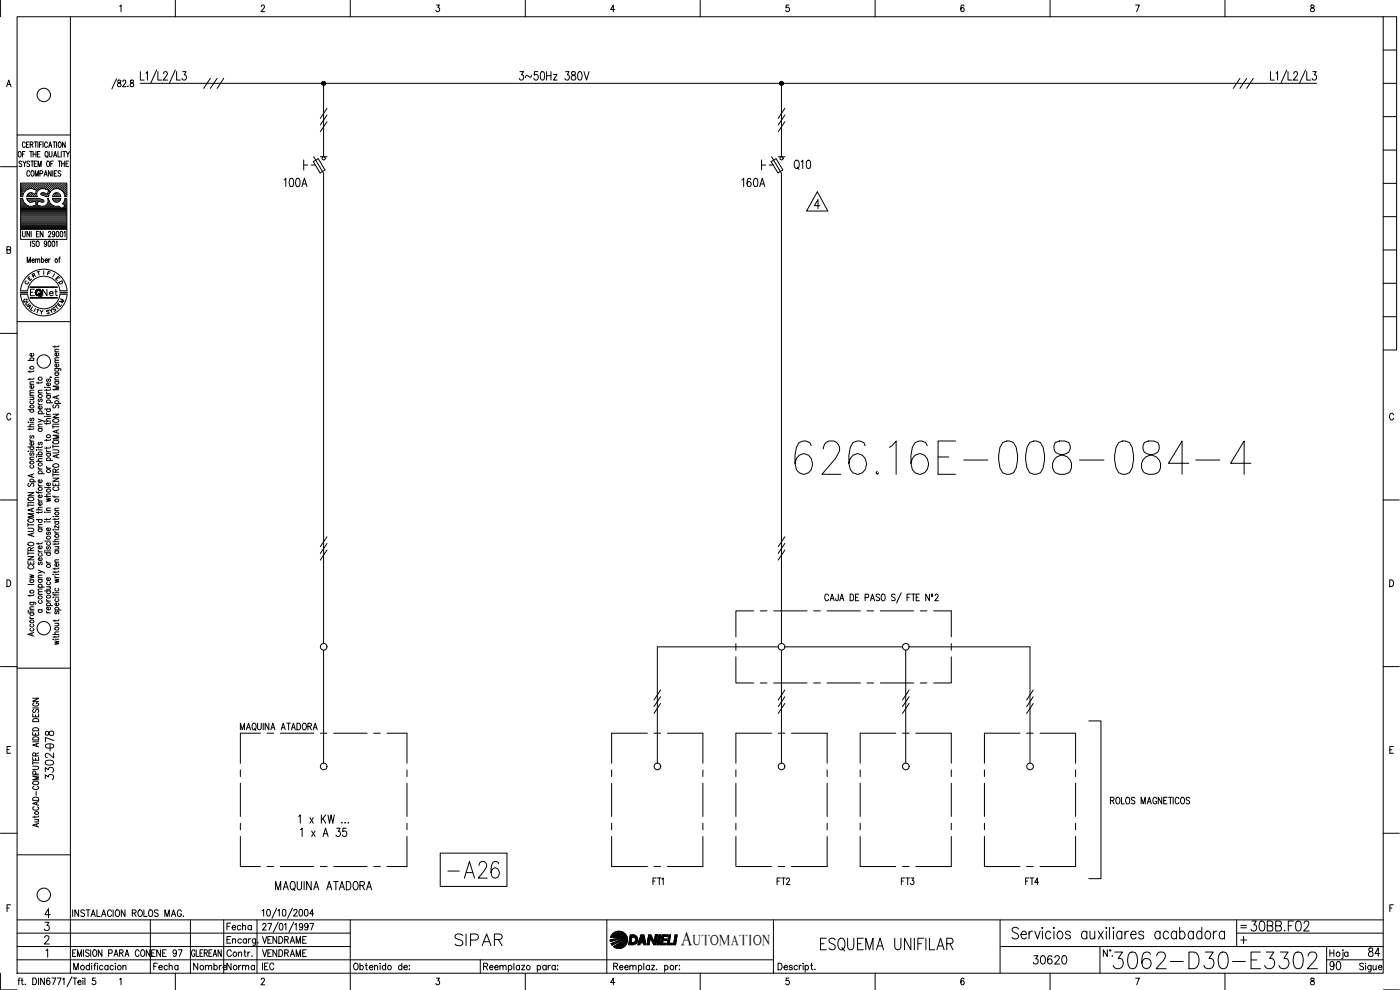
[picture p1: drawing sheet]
<svg xmlns="http://www.w3.org/2000/svg" width="420mm" height="297mm" viewBox="0 0 420 297" stroke-linecap="round" stroke-linejoin="round" font-family="sans-serif">
<defs><g id="words">
<text font-size="15" x="237.4" y="143.6">626.16E-008-084-4</text>
<g font-size="8.8">
<text x="133.3" y="264.6">-A26</text>
<text x="333" y="291.7">3062-D30-E3302</text>
</g>
<text font-size="7.1" x="135.5" y="285">SIPAR</text>
<g font-size="6.2">
<text x="237.1" y="52.2">Q10</text>
<text x="374.3" y="280.5">30BB.F02</text>
</g>
<text font-size="5.9" x="204.3" y="283.5">A</text>
<g font-size="5.7">
<text x="84" y="57.1">100A</text>
<text x="221.5" y="57.1">160A</text>
<text x="16.9" y="225.8" transform="rotate(-90 16.9 225.8)">078</text>
<text x="16.9" y="234.9" transform="rotate(-90 16.9 234.9)">3302-</text>
<text x="309" y="290.3">30620</text>
<text x="397.9" y="292.1">90</text>
<text x="409.6" y="288.2">84</text>
</g>
<g font-size="5.3">
<text x="269.2" y="266.7">FT3</text>
<text x="306.6" y="266.7">FT4</text>
</g>
<g font-size="4.9">
<text x="11.6" y="90">Net</text>
<text x="67" y="280.1">Fecha</text>
<text x="44.8" y="292.1">Fecha</text>
<text x="56.8" y="292.1">Nombre</text>
<text x="67" y="292.1">Norma</text>
<text x="77.6" y="292.1">IEC</text>
</g>
<text font-size="4.4" x="207.9" y="283.5">UTOMATION</text>
<g font-size="4">
<text x="6.3" y="86.4">C</text>
<text x="8.5" y="84.3">R</text>
<text x="15.5" y="85.4">E</text>
<text x="16.6" y="86.4">D</text>
<text x="6" y="92.1">Q</text>
<text x="6.3" y="92.8">U</text>
<text x="7.1" y="93.8">A</text>
<text x="14.5" y="94.5">S</text>
<text x="15.2" y="93.8">T</text>
<text x="16.6" y="92.1">M</text>
</g>
<text font-size="3.5" x="371.1" y="279.8">=</text>
</g></defs>
<!-- layer: DCA_A3E2|CART -->
<g fill="none" stroke="#000" stroke-width=".3">
<path d="M.1 .1v4.9M5.1 5h410v287h-410zM21.1 5v287M35.9 1.9l.4-.4v2M52.6 .1v4.9M78.4 2l.2-.4 .4-.1 .4 .6-1.1 1.4h1.2M105.1 .1v4.9M131 1.5h.9l-.5 .8a.61 .61 0 0 1 .5 .9 .61 .61 0 0 1-1.1-.1M157.6 .1v4.9M184.5 2.9h-1.2l.8-1.4v2M210.1 .1v4.9M236.8 1.5h-.8l-.1 .9a.63 .63 0 0 1 .9 0 .63 .63 0 0 1-.1 .9 .63 .63 0 0 1-.9-.2"/>
<path d="M262.6 .1v4.9M289.3 1.8l-.5-.3a1.11 1.11 0 0 0-.5 1 1.11 1.11 0 0 0 .6 1 .57 .57 0 0 0 .5-.8 .57 .57 0 0 0-1-.1l-.1 .3M315.1 .1v4.9M340.8 1.5h1.1l-.8 2M367.6 .1v4.9M393.5 1.6v.6a.72 .72 0 0 1 .9 .4 .72 .72 0 0 1-.4 .9 .64 .64 0 0 1-.7-.7 .64 .64 0 0 1 .8-.5l.3-.3-.1-.4zM415.1 5h4v100h-4M415.1 15h4M2 26l.6-2 .7 2M2.2 25.3h.8M415.1 35h4M415.1 25h4"/>
<path d="M.1 50h5M5.1 40.5h16M5.7 45.5h.1a.86 .86 0 0 1 .6 .8 .86 .86 0 0 1-.6 .8 1.14 1.14 0 0 1-.1-1.6zM6.3 56.8h.1M6.3 56.2h.1M6.3 55.6h.1M6.3 57.5h.1M6.3 58.1h.1M6.3 58.7h.1M6.3 59.7h.4M6.5 57.1h.1M6.5 56.5h.1"/>
<path d="M6.5 55.9h.1M6.5 55.2h.1M6.5 57.8h.1M6.5 58.4h.1M6.5 48.6a.41 .41 0 0 0-.6-.2 .41 .41 0 0 0 0 .7l.6 .2v.5l-.3 .2-.5-.2M6.6 55.2v.1M6.6 55.8v.2M6.6 56.5v.1M6.6 57.1v.1M6.6 57.7v.2M6.6 58.4v.1M6.7 46.3h.5"/>
<path d="M6.8 59h-.6v-4.1h13.9v4.1h-.6M6.8 59.5h-.6v9.3h13.9v-9.3h-.6M6.8 56.8h.1M6.8 56.2h.1M6.8 55.6h.1M6.8 57.5h.1M6.8 58.1h.1M6.8 59.5l.2 .8M6.9 48.3l.5 .8 .4-.8M6.9 55.5v.2M6.9 56.1v.2M6.9 56.8v.1"/>
<path d="M6.9 57.4v.2M6.9 58v.2M7 58.3l-.2 .7M7.1 57.1h.2M7.1 56.5h.2M7.1 55.9h.2M7.1 55.2h.2M7.2 55.2v.1M7.2 55.8v.2M7.2 56.5v.1M7.2 57.1v.1M7.4 49.1v.9"/>
<path d="M7.5 56.8h.1M7.5 56.2h.1M7.5 55.6h.1M7.5 45.5h-.8v1.6M7.5 55.5v.2M7.5 56.1v.2M7.5 56.8v.1M7.5 57.4l-.5 .8M7.6 43a.45 .45 0 0 0-.6-.4 .45 .45 0 0 0-.3 .6l.2 .9 .4 .1 .3-.4M7.7 56.5h.2M7.7 55.9h.2M7.7 55.2h.2"/>
<path d="M7.8 55.2v.1M7.8 55.8v.2M7.8 56.5v.1M8 43.4h.4M8 59h3.2M8 59.5h3.7M8.1 59.5v.3M8.1 56.8h.1M8.1 56.2h.1M8.1 55.6h.1M8.1 59.8l.8 .8M8.1 58.7v.3"/>
<path d="M8.2 55.5v.2M8.2 56.1v.2M8.2 56.8h.1M8.2 59.7h3.6M8.2 58.7h.1M8.3 56.8l1.2-.2 1.5 .5-.4 1.1-.9-.3M8.4 56.8l-.9 .6M8.4 56.5h.2M8.4 55.9h.2M8.4 55.2h.2M8.4 58.4h.2M8.5 55.2v.1"/>
<path d="M8.5 55.8v.2M8.5 56.5v.1M8.5 58.4v.1M8.7 42.6h-.7v1.6h.7M8.7 56.2h.1M8.7 55.6h.1M8.7 58.7h.1M8.8 58.1h.1M8.8 55.5v.2M8.8 56.1v.2M8.8 58.1v.1M8.8 58.7v.1"/>
<path d="M8.9 48.6a.41 .41 0 0 0-.7-.2 .41 .41 0 0 0 .1 .7l.5 .2a.42 .42 0 0 1-.1 .6 .42 .42 0 0 1-.6-.1M8.9 45.5h.8M8.9 51.6a.46 .46 0 0 0-.5-.4 .46 .46 0 0 0-.4 .6v.4a.47 .47 0 0 0 .3 .7 .47 .47 0 0 0 .6-.4M9 56.5h.2M9 55.9h.2M9 55.2h.2M9 58.4h.2M9.1 43.4l.7-.1v-.6l-.7-.1v1.6M9.1 55.2v.1M9.1 55.8v.2M9.1 56.5h.1M9.1 58.4v.1"/>
<path d="M9.2 48.3h.9M9.3 45.5v1.6M9.4 56.2h.1M9.4 55.6h.1M9.4 58.1h.1M9.4 58.7h.1M9.4 55.5v.2M9.4 56.1v.2M9.4 58v.2M9.4 58.7v.1M9.5 43.4l.4 .8M9.5 51.3l.1-.1a.86 .86 0 0 1 .6 .8 .86 .86 0 0 1-.6 .9 1.14 1.14 0 0 1-.1-1.6z"/>
<path d="M9.7 57.9h-.7l-.9 .8M9.7 48.3v1.7M9.7 56.5h.1M9.7 55.9h.1M9.7 55.2h.1M9.7 58.4h.1M9.7 55.2v.1M9.7 55.8v.2M9.7 56.5v.1M9.7 58.4v.1M9.9 46.3h.9M9.9 45.5v1.6"/>
<path d="M10 56.2h.1M10 55.6h.1M10 58.7h.1M10.1 55.5v.2M10.1 56.1v.2M10.1 58.2h.1M10.1 58.7v.1M10.3 42.6h.8M10.3 49.1h.5M10.3 56.5h.2M10.3 55.9h.2M10.3 55.2h.2"/>
<path d="M10.3 58.4h.2M10.4 55.2v.1M10.4 55.8v.2M10.4 56.5v.1M10.4 58.4v.1M10.6 52.9v-1.7l.4 1.7 .5-1.7v1.7M10.6 56.2h.2M10.6 55.6h.2M10.6 58.7h.2M10.7 42.6v1.6M10.7 55.5v.2M10.7 56.1v.2"/>
<path d="M10.7 56.8h-.1M10.7 58.7v.1M10.8 58.1h.1M10.8 45.5v1.6M10.9 56.5h.2M10.9 55.9h.2M10.9 55.2h.2M11 55.2v.1M11 55.8v.2M11 56.5v.1M11 57.1h.1M11.1 48.3h-.8v1.7h.8"/>
<path d="M11.3 46.3h.4M11.3 56.8h.1M11.3 56.2h.1M11.3 55.6h.1M11.3 55.5v.2M11.3 56.1v.2M11.3 56.8v.1M11.4 42.6v1.6M11.4 50v-1.7l.5 1.7 .5-1.7v1.7M11.6 56.5h.1M11.6 55.9h.1M11.6 55.2h.1"/>
<path d="M11.6 55.2v.1M11.6 55.8v.2M11.6 56.5v.1M11.8 59.5l.2 .1M11.9 43.4h.4M11.9 56.2h.1M11.9 55.6h.1M12 56.8a1.53 1.53 0 0 0-.8 2.2M12 59.6l1.1 .4v.5l-.3 .1M12 52.1l.7-.1v-.7l-.7-.1v1.7M12 55.5v.2M12 56.1v.2"/>
<path d="M12 45.5h-.7v1.6h.7M12.2 56.5h.2M12.2 55.9h.2M12.2 55.2h.2M12.3 55.2v.1M12.3 55.8v.2M12.3 56.5v.1M12.3 58v.4l1 .4M12.5 56.2h.2M12.5 55.6h.2M12.5 58.1h.2M12.6 42.6h-.7v1.6"/>
<path d="M12.6 55.5v.2M12.6 56.1v.2M12.6 58v.2M12.8 56.5h.2M12.8 55.9h.2M12.8 55.2h.2M12.8 58.4h.2M12.9 42.6v1.6M12.9 55.2v.1M12.9 55.8v.2M12.9 56.5h.1M12.9 58.4v.1"/>
<path d="M12.9 56.6l1.7 .5-.4 1.1-.9-.3M12.9 56.6l-.9 .2M13.2 56.2h.1M13.2 55.6h.1M13.2 58.1h.1M13.2 52.9l.5-1.7 .5 1.7M13.3 55.5v.2M13.3 56.1v.2M13.3 58v.2M13.3 57.9l-1 .1M13.3 58.8l.5 .2M13.4 52.3h.6"/>
<path d="M13.5 56.5h.1M13.5 55.9h.1M13.5 55.2h.1M13.5 58.4h.1M13.5 55.2v.1M13.5 55.8v.2M13.5 56.5v.1M13.5 58.4v.1M13.7 45.5h.1a.86 .86 0 0 1 .7 .8 .86 .86 0 0 1-.7 .8 1.2 1.2 0 0 1-.1-1.6zM13.8 59h.7M13.8 56.2h.1M13.8 55.6h.1"/>
<path d="M13.8 58.7h.1M13.9 55.5v.2M13.9 56.1v.2M13.9 58.7v.1M14 46.8l.4 .5M14.1 56.5h.2M14.1 55.9h.2M14.1 55.2h.2M14.1 58.4h.2M14.2 48.4l.1-.1a.86 .86 0 0 1 .6 .9 .86 .86 0 0 1-.6 .8 1.2 1.2 0 0 1-.1-1.6zM14.2 55.2v.1M14.2 55.8v.2"/>
<path d="M14.2 56.5v.1M14.2 58.4v.1M14.2 59.5a1.69 1.69 0 0 1-.3 1.9 1.69 1.69 0 0 1-1.9 .4M14.3 43a.46 .46 0 0 0-.6-.4 .46 .46 0 0 0-.3 .6v.4a.47 .47 0 0 0 .3 .6 .47 .47 0 0 0 .6-.4M14.3 59.5h.2M14.4 58.7h.1M14.4 56.8h.2M14.4 56.2h.2M14.4 55.6h.2M14.4 58.1h.2M14.5 55.5v.2M14.5 56.1v.2"/>
<path d="M14.5 56.8v.1M14.5 58v.2M14.5 59.5l.2 .8M14.6 57.5h.1M14.6 44.2l.5-1.6 .4 1.6M14.7 58.2a2.46 2.46 0 0 1 2.3-1.6 2.46 2.46 0 0 1 2.3 1.6M14.7 58.3l-.2 .7M14.7 57.1h.2M14.7 56.5h.2M14.7 55.9h.2M14.7 55.2h.2M14.7 57.8h.1"/>
<path d="M14.8 45.5v1.1l.4 .5 .4-.5v-1.1M14.8 43.7h.6M14.8 57.7h.1M14.8 55.2v.1M14.8 55.8v.2M14.8 56.5v.1M14.8 57.1v.1M15.1 56.8h.1M15.1 56.2h.1M15.1 55.6h.1M15.2 55.5v.2M15.2 56.1v.2"/>
<path d="M15.2 56.8v.1M15.2 49.1h.5M15.3 51.2v1.7l-.8-1.7v1.7M15.4 56.5h.1M15.4 55.9h.1M15.4 55.2h.1M15.5 55.2v.1M15.5 55.8v.2M15.5 56.5v.1M15.7 56.2h.1M15.7 55.6h.1M15.7 59h2.5"/>
<path d="M15.8 56.8h-.1M15.8 55.5v.2M15.8 56.1v.2M15.8 51.2v1.7M15.8 59.8l.8 .8M15.9 58.7l-.1 .3M15.9 59.8l-.2-.3h2.5l-.1 .3M15.9 59.7h2.2M15.9 42.6h.8M16 48.3h-.8v1.7M16 56.5h.2M16 55.9h.2"/>
<path d="M16 55.2h.2M16.1 47.1l.5-1.6 .4 1.6M16.1 55.2v.1M16.1 55.8v.2M16.1 56.5v.1M16.2 58.4l-.1 .1M16.3 46.6h.5M16.3 42.6v1.6M16.3 52h.5M16.3 56.2h.2M16.3 55.6h.2M16.3 58.7h.2"/>
<path d="M16.4 55.5v.2M16.4 56.1v.2M16.4 58.2h.1M16.4 58.7v.1M16.5 58.1h.1M16.5 57.9h.8l.6 .3M16.6 57.9l-.8 .8M16.6 56.5h.2M16.6 55.9h.2M16.6 55.2h.2M16.6 58.4h.2M16.7 55.2v.1"/>
<path d="M16.7 55.8v.2M16.7 56.5h.1M16.7 58.4v.1M17 42.6v1.6M17 56.2h.1M17 55.6h.1M17 58.1h.1M17 58.7h.1M17.1 51.2h-.8v1.7h.8M17.1 55.5v.2M17.1 56.1v.2M17.1 58v.2"/>
<path d="M17.1 58.7v.1M17.3 56.5h.1M17.3 55.9h.1M17.3 55.2h.1M17.3 58.4h.1M17.4 55.2v.1M17.4 55.8v.2M17.4 56.5h.1M17.4 58.4v.1M17.4 45.5v1.6h.7M17.4 48.3h.8M17.6 56.2h.1"/>
<path d="M17.6 55.6h.1M17.6 58.7h.1M17.7 42.7l.1-.1a.86 .86 0 0 1 .6 .8 .86 .86 0 0 1-.6 .8 1.2 1.2 0 0 1-.1-1.5zM17.7 55.5v.2M17.7 56.1v.2M17.7 58.7v.1M17.9 48.3v1.7M17.9 58.2l.3 .5M17.9 56.5h.2M17.9 55.9h.2M17.9 55.2h.2M18 55.2v.1"/>
<path d="M18 55.8v.2M18 56.5v.1M18.1 58.7l.1 .3M18.2 59.8l-.3 .5M18.2 51.5l-.3-.3-.5 .3 .1 .3 .7 .4v.4l-.3 .3-.5-.3M18.2 56.8h.2M18.2 56.2h.2M18.2 55.6h.2M18.3 55.5v.2M18.3 56.1v.2M18.3 56.8v.1M18.4 45.5v1.6"/>
<path d="M18.5 49.1h.8M18.5 48.3v1.7M18.5 56.5h.2M18.5 55.9h.2M18.5 55.2h.2M18.6 57.1h.1M18.6 55.2v.1M18.6 55.8v.2M18.6 56.5v.1M18.8 45.5h.9M18.9 56.8h.1M18.9 56.2h.1"/>
<path d="M18.9 55.6h.1M19 57.5h.1M19 55.5v.2M19 56.1v.2M19 56.8v.1M19 57.4v.1M19.2 57.1h.1M19.2 56.5h.1M19.2 55.9h.1M19.2 55.2h.1M19.2 57.8h.1M19.3 45.5v1.6"/>
<path d="M19.3 55.2v.1M19.3 55.8v.2M19.3 56.5v.1M19.3 57.1v.1M19.3 57.7v.2M19.3 58.3l.2 .7M19.3 48.3v1.7M19.5 59.5l-.2 .8M19.5 56.8h.1M19.5 56.2h.1M19.5 55.6h.1M19.5 57.5h.1"/>
<path d="M19.5 58.1h.1M19.6 42.6v1.6l-.8-1.6v1.6M19.6 58.7h.1M19.6 59.7h.4M19.6 55.5v.2M19.6 56.1v.2M19.6 56.8v.1M19.6 57.4v.2M19.6 58v.2M19.6 58.7v.1M19.8 49.1h.5M19.8 57.1h.2"/>
<path d="M19.8 56.5h.2M19.8 55.9h.2M19.8 55.2h.2M19.8 57.8h.2M19.8 58.4h.2M19.9 45.5l.5 .8 .5-.8M19.9 55.2v.1M19.9 55.8v.2M19.9 56.5v.1M19.9 57.1v.1M19.9 57.7v.2M19.9 58.4v.1"/>
<path d="M20.4 46.3v.8M20.6 48.3h-.8v1.7h.8M415.1 55h4M415.1 45h4M2.1 75l.9-.1 .1-.7-1-.2v2l.9-.1 .2-.6-.4-.3M6.2 68.8v3h13.9v-3M6.3 64.5h13.7M6.3 64.1h13.7M6.3 63.8h13.7M6.3 63.5h13.7M6.3 63.2h13.7M6.3 62.9h13.7"/>
<path d="M6.3 62.6h12M6.3 62.2h11.7M6.3 61.9h2.3M6.3 61.6h1.6M6.3 61.3h1.2M6.3 60.9h.9M6.3 60.6h.7M6.3 60.3h.6M6.3 60h.5M6.3 64.8h13.7M6.3 65.1h13.7M6.3 65.4h13.7"/>
<path d="M6.3 65.7h13.7M6.3 66h13.7M6.3 66.4h13.7M6.3 66.7h13.7M6.3 67h13.7M6.3 67.3h13.7M6.3 67.6h13.7M6.3 67.9h13.7M6.3 68.3h13.7M6.3 68.6h13.7M6.8 69.4v1.5l.3 .2 .4-.2 .1-1.5M7 60.3l.5 .8"/>
<path d="M7.5 61.1l.9 .6M8.2 78.8v-1.7l.4 1.7 .5-1.7v1.7M8.3 60h4.5M8.6 60.3h1.6M8.8 60.6h.9l.9-.3 .3 1.2-1.4 .4-1.2-.2M8.9 69.4v1.7l-.8-1.7v1.7M9.2 72.3v1.6M9.4 69.4v1.7M9.6 78.1h.7l-.1-.3a.48 .48 0 0 0-.6 .4 .48 .48 0 0 0 .6 .5l.1-.2M10 61.9h2.1M10.5 72.5l-.7-.1-.1 .4a.74 .74 0 0 1 .7 1.1l-.7-.2M10.7 78l.3-.3 .3 .1v1"/>
<path d="M10.7 77.7v1.1M10.7 60.3h.7M10.8 60.6h.5M10.8 60.9h.4M10.9 61.6h.3M10.9 61.3h.2M11 70.2h.4M11.1 72.4l.1-.1a.83 .83 0 0 1 .6 .8 .83 .83 0 0 1-.6 .8 1.12 1.12 0 0 1-.1-1.5zM11.3 78l.3-.3 .3 .1v1M11.7 69.4h-.7v1.7h.7M11.8 60.3h1.3M12.4 77.9l.1-.1a.48 .48 0 0 1 .6 .4 .48 .48 0 0 1-.6 .5l-.1-.2"/>
<path d="M12.4 77.1v1.7M12.9 60.7l-1.4-.4-.3 1.2 .8 .3M12.9 69.4v1.7l-.8-1.7v1.7M13.4 61.9h2.9M13.5 78.1h.8l-.2-.3a.48 .48 0 0 0-.6 .4 .48 .48 0 0 0 .6 .5l.2-.2M14 61.6h1.6M14 72.8l-.2 .5a.43 .43 0 0 1-.5-.5 .43 .43 0 0 1 .7-.3l-.2 1.4-.5-.2M14.3 61.3h.9M14.4 60.9h.5M14.5 60.6h.2M14.6 60.3h.1M14.6 69.8l.2-.4 .4 .2v.4l-.7 1.1h.8"/>
<path d="M14.6 72.4h.5l.1 .2v1l-.3 .3-.4-.3zM14.6 77.7v1.1M14.7 60.3l.5 .8 .9 .6M15.1 77.7l-.5 .4M15.8 72.4h.5l.1 .2v1l-.3 .3-.4-.3zM16 60h1.9M16 61.7l.7 .2a1.45 1.45 0 0 1 1.7 .6M16.3 60.3h1.4M16.4 70l-.1 .4a.46 .46 0 0 1-.6-.5 .46 .46 0 0 1 .6-.4l.1 1.3-.3 .3-.4-.2M16.5 60.6h1M16.8 72.6l.3-.3v1.6M17 69.5l.2-.1a.96 .96 0 0 1 0 1.7l-.4-.7z"/>
<path d="M17.6 77.7h.4M17.9 60.3l-.4 .3M18.1 77.1l-.3 .3v1.4M18.2 69.5l.2-.1a.96 .96 0 0 1 0 1.7l-.4-.7zM18.5 62.6h1.5M18.8 61.1l.7 .7M19 60.9h1M19.1 62.2h.9M19.1 61.3h.9M19.2 69.8l.3-.4v1.7M19.3 60.6h.7M19.3 60.3l-.5 .8"/>
<path d="M19.4 60.3h.6M19.4 61.6h.6M19.5 61.9l-1.1 .6M19.5 60h.5M19.6 61.9h.4M415.1 75h4M415.1 65h4M5.1 96.5h16M6.2 87.2a7 7 0 0 1 6.9-6.4 7 7 0 0 1 7 6.4M6.2 88.3a7 7 0 0 0 6.9 6.5 7 7 0 0 0 7-6.5M8.3 87.2a4.9 4.9 0 0 1 4.8-4.3 4.9 4.9 0 0 1 4.9 4.3M8.3 88.3a4.9 4.9 0 0 0 4.8 4.4 4.9 4.9 0 0 0 4.9-4.4"/>
<path d="M9.1 86.1h8.1v.2h-8.1M9.1 89.3h8.1v.1h-8.1zM9.1 86.2h8M9.1 89.4h8M10.3 86.8h-1.2v1.9M11.1 92.8l.7 .2M12.1 93.1l.3 .6 .5-.5M12.4 93.7v.5M13.1 81.3v1M415.1 95h4M415.1 85h4M.1 100h5"/>
<path d="M8.4 108.1h1.8M9 111.2v.5M9 113.5v.5M9 119.2h1.2M9 118.6h1.2M9 115.3h1.2M9.2 108.1l-.1-.1a.53 .53 0 0 1 .5-.7 .53 .53 0 0 1 .5 .7l-.2 .1M9.8 119.2l.4 .3-.1 .3-1.1 .1M9.9 115.7l.2 .2a.52 .52 0 0 1-.6 .6 .52 .52 0 0 1-.4-.7l.4-.1v.8M9.9 106l.2 .2a.52 .52 0 0 1-.5 .7 .52 .52 0 0 1-.5-.8l.4-.1v.9M10.2 117.8l-1.1 .1-.1 .4 .3 .3M10.2 117.1l-1.1 .1-.1 .3 .3 .3"/>
<path d="M10.2 114.5l-1.1 .1-.1 .4 .3 .3M10.2 113.4l-.1 .3-1.7 .1M10.2 111.2l-.4 .3h-1.4M11.5 114.6v.5M11.5 117.9h1.2M11.7 119.7l-.2 .3 .1 .4h.3l.2-.6 .3-.1 .3 .3-.3 .5M12.7 117.1l-1.1 .1-.1 .3 .3 .4M12.7 114.5l-.1 .3-1.7 .1M13.4 116.2h.1zM14 117.6l.1 .4 .4 .2M14 116.8v.5M14 118.7h1.2"/>
<path d="M14 118.2h1.2M14 116.2h1.2M14.2 118.7l-.1 .1a.52 .52 0 0 0 .5 .7 .52 .52 0 0 0 .3-.8M14.2 113.7l-.2 .3 .1 .4h.3l.2-.6 .3-.1 .3 .3-.3 .5M14.9 114.9l.2 .1a.52 .52 0 0 1-.6 .7 .52 .52 0 0 1-.4-.7l.4-.1v.8M15.1 113.1l.4 .2M15.2 116.7l-.4 .4h-1.4M16.5 110.6h1.6l.1 .6M16.5 103.8v.5M16.5 114.5h1.2M16.5 114h1.2M16.5 111.9h1.2"/>
<path d="M16.5 108.8h1.2M16.5 105.6h1.2M16.7 114.5l-.1 .1a.51 .51 0 0 0 .5 .7 .51 .51 0 0 0 .3-.8M16.7 111.9a.55 .55 0 0 0 .3 .9 .55 .55 0 0 0 .7-.7l-.3-.2M16.7 110.6l-.1 .1a.53 .53 0 0 0 .5 .7 .53 .53 0 0 0 .5-.7l-.2-.1M17.1 118.9v.6M17.4 109.2l.2 .2a.52 .52 0 0 1-.5 .7 .52 .52 0 0 1-.5-.8l.4-.1v.9M17.4 105.9l.2 .2a.52 .52 0 0 1-.6 .7 .52 .52 0 0 1-.4-.8l.4-.1v.9M17.7 118.6l-1.8 .6 1.8 .5M17.7 115.9h-1.8l1.8 .5-1.8 .6h1.8M17.7 113.2l-1.1 .1-.1 .4 .3 .3M17.7 108.1h-1.1l-.1 .4 .3 .3"/>
<path d="M17.7 107.3l-1.1 .1-.1 .4 .3 .3M17.7 104.8l-1.1 .1-.1 .3 .3 .4M17.7 103.7l-.4 .3h-1.4M3.3 124.5a.63 .63 0 0 0-.8-.5 .63 .63 0 0 0-.5 .7v.6a.63 .63 0 0 0 .5 .7 .63 .63 0 0 0 .8-.5M8.4 135.4h.2zM8.4 126.7h.2zM8.4 128h1.8M8.4 134.1h1.8M8.4 122.9h1.8M9 131.8l.1 .4 .4 .2M9 128.5v.5M9 137.9h1.2"/>
<path d="M9 135.4h1.2M9 132.4h1.2M9 126.7h1.2M9.2 139.6a.55 .55 0 0 0 .3 1 .55 .55 0 0 0 .7-.7l-.3-.3M9.2 135.9l-.2 .2 .2 .5 .5-.7h.4l.1 .4-.3 .3M9.2 134.1l-.1 .1a.53 .53 0 0 0 .5 .7 .53 .53 0 0 0 .5-.7l-.2-.1M9.2 130.7l-.2 .3 .1 .4h.3l.3-.6 .2-.1 .3 .3-.3 .5M9.2 125.5l-.2 .2 .1 .4h.3l.3-.6h.2l.3 .2-.3 .5M9.2 122.9l-.1 .1a.53 .53 0 0 0 .5 .7 .53 .53 0 0 0 .5-.7l-.2-.1M9.2 120.3l-.1 .1a.52 .52 0 0 0 .5 .8 .52 .52 0 0 0 .3-.9M9.9 132.8a.48 .48 0 0 1 0 .6 .48 .48 0 0 1-.6 .1 .48 .48 0 0 1-.2-.6l.4-.1v.8M10.2 137.2h-1.1l-.1 .4 .3 .3"/>
<path d="M10.2 128.5l-.4 .3h-1.4M10.2 127.3l-1.1 .1-.1 .3 .3 .3M10.9 137h.1zM10.9 135h.1zM10.9 138.4h1.8M10.9 136.5h1.8M11.5 125.8l1.2 .4-1.2 .4M11.5 120.9l.1 .3 .4 .2M11.5 134v.5M11.5 137h1.2M11.5 135h1.2M11.5 128.6h1.2"/>
<path d="M11.5 128.1h1.2M11.5 124.1h1.8M11.5 121.4h1.2M11.7 136.5a.51 .51 0 0 1 0-.8 .51 .51 0 0 1 .7 0 .51 .51 0 0 1 0 .8M11.7 132.7l-.2 .3 .1 .4h.3l.2-.7h.3l.3 .3-.3 .5M11.7 128.6a.51 .51 0 0 0 0 .7 .51 .51 0 0 0 .7 0 .51 .51 0 0 0 0-.7M11.7 124.1a.51 .51 0 0 1 0-.7 .51 .51 0 0 1 .7 0 .51 .51 0 0 1 0 .7M12.4 121.9a.51 .51 0 0 1 0 .7 .51 .51 0 0 1-.7 0 .51 .51 0 0 1-.1-.7h.4v.9M12.7 137.6l-1.1 .1-.1 .4 .3 .3M12.7 133.9l-.4 .4h-1.4M12.7 127.3l-1.1 .1-.1 .3 .3 .4M12.7 126.2l.6 .3v.2"/>
<path d="M13.4 125h.1zM13.4 126.4h1.8M13.4 122.7h1.8M14 139.9l.1 .4 .4 .2M14 135l.1 .3 .4 .2M14 123.9l.1 .3 .4 .2M14 126.8v.5M14 131.8v.5M14 134.1v.5M14 138.2h1.8M14 136h1.2M14 135.5h1.2"/>
<path d="M14 125h1.2M14 124.4h1.2M14 120.8h1.8M14.2 138.2l-.1-.1a.52 .52 0 0 1 .5-.8 .52 .52 0 0 1 .3 .9M14.2 136l-.1 .2a.52 .52 0 0 0 .5 .7 .52 .52 0 0 0 .3-.9M14.2 122.7a.55 .55 0 0 0 .3 .9 .55 .55 0 0 0 .7-.6l-.3-.3M14.2 120.8l-.1-.1a.52 .52 0 0 1 .5-.7 .52 .52 0 0 1 .3 .8M15.2 134.1l-.4 .3h-1.4M15.2 131.8l-.4 .3h-1.4M15.2 126.8l-.4 .3h-1.4M15.2 125.6h-1.1l-.1 .4 .3 .4M15.9 135h1.5l.3 .4-.3 .5h-1.5"/>
<path d="M15.9 124.3h1.8l-1.8 1h1.8M15.9 128h1.8M15.9 127.6v.9M15.9 133.5v.9M15.9 133.9h1.8M15.9 127.3h1.8M16 139.4a.88 .88 0 0 1 1-.3 .88 .88 0 0 1 .6 .9 .88 .88 0 0 1-1 .3 .88 .88 0 0 1-.6-.9zM16 132.4a.88 .88 0 0 1 1-.4 .88 .88 0 0 1 .6 .9 .88 .88 0 0 1-1 .4 .88 .88 0 0 1-.6-.9zM16 125.9a.88 .88 0 0 1 1-.3 .88 .88 0 0 1 .6 .9 .88 .88 0 0 1-1 .3 .88 .88 0 0 1-.6-.9zM16.1 121.5l-.2 .3 .2 .6h.4l.3-.7a.48 .48 0 0 1 .7-.2 .48 .48 0 0 1 .1 .8l-.2 .1M16.5 121.1h1.8M16.7 121.1l-.1-.2a.52 .52 0 0 1 .5-.7 .52 .52 0 0 1 .3 .9"/>
<path d="M17.1 129.1v.7M17.1 136.6v.6M17.7 136.3l-1.8 .6 1.8 .5M17.7 130.6h-1.8l1.8 .5-1.8 .6h1.8M17.7 128.9l-1.8 .6 1.8 .5M418.2 124.5a.61 .61 0 0 0-.7-.5 .61 .61 0 0 0-.5 .7v.6a.61 .61 0 0 0 .5 .7 .61 .61 0 0 0 .7-.5M.1 150h5M8.4 158.5h1.3l.5 .4-.1 .3-.4 .3h-1.3M8.4 147.8h1.8l-1.8 .9h1.8M8.4 151.1v.9M8.4 157v.9M8.4 157.5h1.8"/>
<path d="M8.4 151.6h1.8M8.4 150.8h1.8M8.5 155.9a.88 .88 0 0 1 1-.3 .88 .88 0 0 1 .6 .8 .88 .88 0 0 1-1 .4 .88 .88 0 0 1-.6-.9zM8.5 149.4a.89 .89 0 0 1 1-.3 .89 .89 0 0 1 .6 .9 .88 .88 0 0 1-1 .3 .88 .88 0 0 1-.6-.9zM8.6 145l-.2 .3 .1 .5h.6l.3-.7 .5-.1 .3 .3-.3 .7M9 144.6h1.8M9.2 144.6l-.1-.2a.53 .53 0 0 1 .5-.7 .53 .53 0 0 1 .5 .7l-.2 .2M9.6 142.4v.7M9.6 152.7v.7M10.2 159.9l-1.8 .5 1.8 .6M10.2 154.1h-1.8l1.8 .6-1.8 .5h1.8M10.2 152.5l-1.8 .5 1.8 .6"/>
<path d="M10.2 142.2l-1.8 .5 1.8 .6M10.9 147.5l.1 .3h1.7M10.9 155.9h1.8M10.9 153h1.8M11.5 149.7l.1 .4 .4 .2M11.5 145.2l.1 .4 .4 .2M11.5 140.2l.1 .3 .4 .2M11.5 147.5v.5M11.5 153.5v.5M11.5 158.7h1.2M11.5 158.2h1.2M11.5 150.3h1.2"/>
<path d="M11.5 145.8h1.2M11.5 142.1h1.8M11.5 140.7h1.2M11.7 158.7a.49 .49 0 0 0 0 .7 .49 .49 0 0 0 .7 0 .49 .49 0 0 0 0-.7M11.7 155.9a.51 .51 0 0 0 0 .7 .51 .51 0 0 0 .7 0 .51 .51 0 0 0 0-.7M11.7 142.1a.51 .51 0 0 1 0-.7 .51 .51 0 0 1 .7 0 .51 .51 0 0 1 0 .7M12.4 150.7a.5 .5 0 0 1 .1 .8 .5 .5 0 0 1-.8 0 .5 .5 0 0 1 .1-.8h.2v.9M12.4 148.5a.5 .5 0 0 1 0 .7 .5 .5 0 0 1-.6 0 .5 .5 0 0 1-.2-.6l.4-.1v.8M12.4 144a.5 .5 0 0 1 .1 .7 .5 .5 0 0 1-.8 0 .5 .5 0 0 1 .1-.7h.2v.9M12.7 157.4h-1.1l-.1 .4 .3 .4M12.7 153.4l-.1 .3-1.7 .1M12.7 152.2l-1.1 .1-.1 .3 .3 .4"/>
<path d="M13.4 156.6h.1zM13.4 153.7h.1zM13.4 149h1.8M13.4 146.3h1.8M14 149.4l1.2 .3-1.2 .3 1.2 .2-1.2 .3M14 156.6h1.2M14 155.6v.5M14 153.7h1.2M14 153.2h1.2M14 140.5h1.2M14.2 159.7l-.2 .2 .2 .5 .4-.7h.5l.1 .4-.3 .3M14.9 158.4l.2 .1a.52 .52 0 0 1-.5 .8 .52 .52 0 0 1-.5-.8l.4-.1v.8"/>
<path d="M14.9 144.9l.2 .1a.52 .52 0 0 1-.5 .8 .52 .52 0 0 1-.5-.8l.4-.1v.8M15.2 155.5l-.4 .4h-1.4M15.2 152.4l-1.1 .1-.1 .4 .3 .3M15.2 148.2l-1.1 .1-.1 .3 .3 .4M15.9 158.9h.1zM15.9 155h.1zM15.9 148.7l.1 .3 1.7 .1M15.9 144.9v.8h1.8v-.8M15.9 143.5h1.8l-1.8 .9h1.8M15.9 142.4h1.8M15.9 142v.9M16.3 146.2a.52 .52 0 0 0-.4 .6 .52 .52 0 0 0 .7 .4h.4a.52 .52 0 0 0 .6-.4 .52 .52 0 0 0-.4-.6"/>
<path d="M16.5 159.4l.1 .3 .4 .2M16.5 153.2h1.2M16.5 148.8v.5M16.5 155.5v.5M16.5 159.9h1.2M16.5 158.9h1.2M16.5 156.5h1.2M16.5 155h1.2M16.7 156.5l-.1 .1a.52 .52 0 0 0 .5 .7 .52 .52 0 0 0 .3-.8M16.7 141.7l-.1-.8-.6-.1-.1 .9h1.8M16.7 145.2v.5M17.7 157.7v.8l-1.2-.8v.8"/>
<path d="M17.7 155.5l-.4 .3h-1.4M17.7 152.5h-1.1l-.1 .4 .3 .3M17.7 140.7l-1 .5M415.1 150h4.8M2.1 174a1.03 1.03 0 0 1 1.1 1 1.03 1.03 0 0 1-1.1 1zM8.4 168.3v1h1.8v-1M8.4 167h1.8l-1.8 1h1.8M8.4 175.4h1.8M8.4 166h1.8M8.4 165.5v.9M8.5 163a.88 .88 0 0 1 1-.4 .88 .88 0 0 1 .6 .9 .88 .88 0 0 1-1 .3 .88 .88 0 0 1-.6-.8zM8.8 169.7a.54 .54 0 0 0-.4 .6 .54 .54 0 0 0 .7 .4h.4a.54 .54 0 0 0 .7-.4 .54 .54 0 0 0-.5-.6"/>
<path d="M9 172.4l1.2 .3-1.2 .3 1.2 .2-1.2 .3M9 178.5v.4M9 174h1.2M9.2 174l-.1 .1a.51 .51 0 0 0 .5 .7 .51 .51 0 0 0 .3-.8M9.2 165.2l-.1-.8-.5-.1-.2 .9h1.8M9.2 168.7v.6M9.6 160v.8M10.2 178.4l-.4 .3h-1.4M10.2 164.2l-1 .5M11.5 171.1l1.2 .4-1.2 .4M11.5 165l.1 .4 .4 .2M11.5 178.3h1.2"/>
<path d="M11.5 176.2h1.8M11.5 173.9h1.2M11.5 173.4h1.2M11.5 165.6h1.2M11.5 162.8v.6M11.7 176.2a.51 .51 0 0 1 0-.8 .51 .51 0 0 1 .7 0 .51 .51 0 0 1 0 .8M11.7 173.9a.51 .51 0 0 0 0 .7 .51 .51 0 0 0 .7 0 .51 .51 0 0 0 0-.7M11.7 168.6l-.2 .3 .1 .5h.3l.2-.7 .3-.1 .3 .3-.3 .5M11.7 166.1l-.1 .1a.52 .52 0 0 0 .5 .7 .52 .52 0 0 0 .3-.8M12.4 167.3a.51 .51 0 0 1 .1 .7 .51 .51 0 0 1-.8 .1 .51 .51 0 0 1-.1-.7l.4-.1v.9M12.4 163.8a.5 .5 0 0 1 .1 .7 .5 .5 0 0 1-.8 0 .5 .5 0 0 1 .1-.7h.2v.9M12.7 177.5l-1.1 .1-.1 .4 .3 .3"/>
<path d="M12.7 176.7l-1.1 .1-.1 .4 .3 .3M12.7 172.6l-1.1 .1-.1 .3 .3 .4M12.7 171.5l.6 .3v.2M12.7 162.8l-.4 .3h-1.4M13.4 165.3h.1zM13.4 177.3h1.8M13.4 165.8h1.8M13.4 162.3h1.8M14 179.8l.1 .4 .4 .2M14 168.4l.1 .3 .4 .2M14 176.1h1.2M14 168.9h1.2"/>
<path d="M14 165.3h1.2M14.2 177.3a.49 .49 0 0 0 0 .7 .49 .49 0 0 0 .7 0 .49 .49 0 0 0 0-.7M14.2 174.6a.49 .49 0 0 0 0 .7 .49 .49 0 0 0 .7 0 .49 .49 0 0 0 0-.7M14.2 165.8l-.1 .2a.52 .52 0 0 0 .5 .7 .52 .52 0 0 0 .3-.9M14.2 164l-.2 .3 .2 .5 .4-.7h.5l.1 .4-.3 .3M14.2 162.8l-.1 .1a.52 .52 0 0 0 .5 .7 .52 .52 0 0 0 .3-.8M14.8 176.1l.4 .3-.1 .3-1.1 .1M14.9 173.3a.5 .5 0 0 1 0 .7 .5 .5 0 0 1-.6 .1 .5 .5 0 0 1-.2-.7l.4-.1v.9M15.9 179.2h.1zM15.9 178.2l.3 .3h1.5M15.9 172.3h.1zM15.9 162.5h1.8"/>
<path d="M16 177.9h.1M16.5 173.7l1.2 .3-1.2 .3 1.2 .2-1.2 .3M16.5 172.7l.1 .4 .4 .2M16.5 165.3h1.2M16.5 163v.5M16.5 170.4v.5M16.5 171.4v.5M16.5 178.3v.4M16.5 179.2h1.2M16.5 177.8h1.2M16.5 173.3h1.2M16.5 172.3h1.2"/>
<path d="M16.5 168.7h1.2M16.5 164h1.2M16.7 179.7l-.1 .1a.53 .53 0 0 0 .5 .7 .53 .53 0 0 0 .5-.7l-.2-.1M16.7 176.5l-.1 .1a.53 .53 0 0 0 .5 .7 .53 .53 0 0 0 .5-.7l-.2-.1M16.7 165.3l-.1 .1a.51 .51 0 0 0 .5 .7 .51 .51 0 0 0 .3-.8M17.3 164l.4 .4-.1 .3-1.1 .1M17.4 169.1l.2 .1a.52 .52 0 0 1-.5 .8 .52 .52 0 0 1-.5-.8l.4-.1v.9M17.7 171.3l-.4 .3h-1.4M17.7 170.3l-.1 .3-1.7 .1M17.7 168h-1.1l-.1 .3 .3 .4M17.7 162.9l-.1 .3-1.7 .1M17.7 161.8h-1.1l-.1 .4 .3 .3"/>
<path d="M417.1 174a1.03 1.03 0 0 1 1.1 1 1.03 1.03 0 0 1-1.1 1zM8.4 183.3h.2zM8.4 183.9h1.8M9 185l.1 .4 .4 .2M9 180.7l1.6 .1 .1 .5M9 185.6h1.2M9 183.3h1.2M9 182.8h1.2M9.2 188.5l-.1 .2a.53 .53 0 0 0 .5 .6 .53 .53 0 0 0 .5-.6l-.2-.2M9.2 187.3l-.1 .1a.51 .51 0 0 0 .5 .7 .51 .51 0 0 0 .3-.8M9.2 183.9l-.1 .1a.53 .53 0 0 0 .5 .7 .53 .53 0 0 0 .5-.7l-.2-.1M9.2 180.7l-.1 .1a.53 .53 0 0 0 .5 .7 .53 .53 0 0 0 .5-.7l-.2-.1"/>
<path d="M9.6 190v.7M10.2 189.8l-1.8 .5 1.8 .6M10.2 182.1h-1.1l-.1 .4 .3 .3M11.5 183h1.2M11.7 183a.49 .49 0 0 0 0 .7 .49 .49 0 0 0 .7 0 .49 .49 0 0 0 0-.7M11.7 180.2a.51 .51 0 0 0 0 .7 .51 .51 0 0 0 .7 0 .51 .51 0 0 0 0-.7M14 183.3l.1 .4 .4 .2M14 183.9h1.2M14 181.7h1.8M14 180.4h1.2M14.2 181.7l-.1-.1a.52 .52 0 0 1 .5-.7 .52 .52 0 0 1 .3 .8M14.9 182.1l.2 .2a.52 .52 0 0 1-.5 .7 .52 .52 0 0 1-.5-.8l.4-.1v.9"/>
<path d="M15.9 191.8h.1zM15.9 190.4h1.8M16.5 192.3l1.2 .3-1.2 .3 1.2 .2-1.2 .3M16.5 191.8h1.2M16.5 186v.5M16.5 190.9v.4M16.5 187h1.2M16.5 183h1.8M16.7 183.5l-.2 .2 .1 .4h.3l.2-.6h.3l.3 .2-.3 .5M16.7 183l-.1-.1a.52 .52 0 0 1 .5-.7 .52 .52 0 0 1 .3 .8M17.3 187l.4 .4-.1 .3-1.1 .1M17.4 180.9a.49 .49 0 0 1 0 .7 .49 .49 0 0 1-.7 0 .49 .49 0 0 1-.1-.6l.4-.1v.8"/>
<path d="M17.7 190.8l-.4 .3h-1.4M17.7 189.6l-1.1 .1-.1 .3 .3 .4M17.7 185.9l-.4 .4h-1.4M.1 200h5M5.1 200.5h16M415.1 200h4.8M2.1 224.9h.7M3.2 224h-1.1v2h1.1M417.1 224.9h.6M418.2 224h-1.1v2h1.1M.1 250h5M5.1 256.5h16"/>
<path d="M415.1 250h4.8M2.1 272.4h.7M3.2 271.5h-1.1v2M5.1 276h410M5.1 280h100M45.1 276v16M57.1 276v16M67.1 276v16M77.1 276v16M105.1 276v21M182.1 276v16M184.2 279.9h3"/>
<path d="M184.4 279.7h2.6M184.7 279.6h2M185.1 279.5h1.3M232.1 276v16M300.1 276v16M371.1 280h44M371.1 276v8M417.1 272.4h.6M418.2 271.5h-1.1v2M.1 292v5h5M5.1 284h100M5.1 288h227"/>
<path d="M5.4 294.1h.6M6.1 293.4l-.4 .1-.1 .3v1.6M6.3 294.1h.6M6.6 293.4v1.6l.1 .3 .3 .1M7.6 295.3h.1M9.8 293.4a1.01 1.01 0 0 1 1.2 1 1.01 1.01 0 0 1-1.2 1zM11.6 293.4v2M13.3 293.4v2l-1.1-2v2M14.9 293.7l-.3-.3a1.12 1.12 0 0 0-.1 2 .57 .57 0 0 0 .5-.8 .57 .57 0 0 0-.9-.1l-.1 .3M15.6 293.4h1.1l-.8 2M17.2 293.4h1.1l-.8 2M18.8 293.8l.4-.4v2"/>
<path d="M21.6 293.1l-1.5 3M21.9 293.4h1.1M22.5 293.4v2M23.4 294.7h.9v-.2a.53 .53 0 0 0-.7-.4 .53 .53 0 0 0-.2 .8l.3 .5 .6-.2M24.9 293.4v.3zM24.9 294.1v1.3M25.5 293.4v2M28.6 293.4h-.8l-.1 .9a.63 .63 0 0 1 1 0 .63 .63 0 0 1-.2 .9 .63 .63 0 0 1-.9-.2M35.9 293.9l.4-.4v2M52.6 292v5M78.4 293.9l.3-.4 .5 .1 .2 .3-.3 .6-.8 1h1.2M131 293.5h.9l-.5 .7a.6 .6 0 0 1 .5 1 .6 .6 0 0 1-1.1-.1"/>
<path d="M144.1 288v4M157.6 292v5M183.1 281.9l3-.4 .2 .2-3.1 .8M183.1 282.3h.8M183.1 282.2h1.3M183.1 282.1h1.9M183.1 281.9l.1 .6M183.2 282.4h.3M183.2 281.2a2.58 2.58 0 0 1 2.5-1.8 2.58 2.58 0 0 1 2.5 1.8l-2 .3-.2-.3h-2.7M183.3 281.2h4.7M183.3 281.9h2.2M183.3 281.1h4.9"/>
<path d="M183.3 281h4.8M183.4 283.1l3.2-1.2 .2 .2-3.1 1.5zM183.4 283.1h1.3M183.4 280.8h4.6M183.5 280.7h4.5M183.5 283.2h.9M183.5 283.4h.6M183.6 280.5h4.3M183.6 283.5h.2M183.7 280.4h4.1M183.7 283h1.3M183.8 280.3h3.9"/>
<path d="M183.9 280.1h3.6M184.1 280h3.3M184.1 282.9h1.2M184.1 284l2.9-1.7-.1-.2 1.1-.5-.3-.1 .6-.2a2.59 2.59 0 0 1-1.1 2.9 2.59 2.59 0 0 1-3.1-.2zM184.1 284h3.2M184.2 281.8h1.8M184.2 283.9h3.3M184.4 284.2h2.7M184.4 282.7h1.1M184.5 294.8h-1.2l.8-1.3v2M184.5 283.8h3.1M184.6 284.3h2.3"/>
<path d="M184.7 283.7h3M184.8 282.6h1M184.9 284.5h1.6M185 283.5h2.8M185.2 282.4h.9M185.2 283.4h2.7M185.3 281.6h1M185.4 283.2h2.6M185.5 282.3h.9M185.7 283.1h2.4M185.9 283h2.2M185.9 282.2h.7"/>
<path d="M186.1 281.4h.7M186.1 282.9h2.1M186.3 282.1h.4M186.4 282.7h1.8M186.4 281.7l1.1-.2-.9 .4zM186.5 281.8h.4M186.6 282.6h1.7M186.6 281.6h.7M186.9 282.4h1.4M186.9 282.2h1.4M187 282.3h1.3M187 282.1h1.3"/>
<path d="M187.1 281.4h.4M187.2 281.5h.2M187.3 281.9h1M187.6 281.8h.7M187.8 281.5h.5M187.9 281.6h.4M188.2 281.4h.1M188.7 283.4h1.8M188.7 283.1h2.2M188.7 283.2h2M188.8 282.9h2.3M188.8 283h2.2"/>
<path d="M188.8 282.7h.6M188.8 282.6h.6M188.8 282.4h.6M188.8 282.3h.6M188.9 282.2h.6M188.9 282.1h.6M188.9 281.9h.6M188.9 281.8h.6M189 281.6h.6M189 281.5h.6M189 281.4h.6M189.1 281.2h2.1"/>
<path d="M189.1 281.1h2M189.1 281h1.9M189.1 280.8h1.7M189.1 280.5h1.1a1.53 1.53 0 0 1 1.2 1.5 1.53 1.53 0 0 1-1.2 1.5h-1.5zM189.1 280.7h1.5M189.1 280.5h1.2M189.7 281.2l-.3 1.6h.8M190.2 281.2a.78 .78 0 0 1 .6 .7 .78 .78 0 0 1-.6 .8M190.3 282.7h.9M190.5 281.4h.7M190.5 282.6h.8M190.6 281.5h.7"/>
<path d="M190.7 282.4h.6M190.7 282.3h.6M190.7 281.6h.6M190.8 282.2h.5M190.8 281.8h.5M190.8 282.1h.6M190.8 281.9h.6M191.4 283.4h.6M191.5 283.2h.6M191.5 283.1h.6M191.6 283h.6M191.6 282.9h2.1"/>
<path d="M191.6 282.7h2.1M191.7 282.6h2M191.7 282.4h1.9M191.8 282.3h.6M191.8 282.2h.6M191.9 282.1h.6M191.9 281.9h.6M191.9 281.8h.7M192 281.6h.6M192.1 281.5h.6M192.1 281.4h.6M192.2 281.2h1.2"/>
<path d="M192.2 281.1h1.2M192.2 281h1.1M192.3 280.8h1M192.3 280.7h1M192.4 280.5h.9l.6 3h-.6l-.2-.6h-.9l-.2 .6h-.6zM192.4 280.5h.9M192.8 281.2l.2 1.1h-.6zM192.8 281.4h.6M192.8 281.5h.7M192.9 281.8h.6M192.9 281.6h.6M192.9 281.9h.6"/>
<path d="M193 282.2h.6M193 282.1h.5M193 282.3h.6M193.1 283h.7M193.2 283.1h.6M193.2 283.2h.6M193.2 283.4h.6M194.2 283.2h.7M194.2 283.4h.7M194.3 283h.6M194.3 283.1h.6M194.3 282.9h.6"/>
<path d="M194.4 282.7h.5M194.4 282.6h.6M194.4 282.4h.6M194.4 282.3h.6M194.4 282.2h.6M194.4 282.1h.7M194.5 281.9h.6M194.5 281.8h.6M194.5 281.6h.6M194.5 281.5h.7M194.6 281.2h1.1M194.6 281.4h1.1"/>
<path d="M194.6 281.1h1M194.6 281h.9M194.6 280.8h.9M194.7 280.5l-.5 3M194.7 280.7h.7M194.7 280.5h.6M195.2 281.5h.6M195.3 281.6h.6M195.4 281.8h.5M195.5 281.9h.5M195.5 282.1h.5M195.6 282.2h.5"/>
<path d="M195.6 282.3h.6M195.7 282.4h.6M195.8 282.6h1.2M195.8 282.7h1.1M195.9 282.9h1M196 283h.9M196 283.1h.8M196.1 283.2h.7M196.2 283.4h.6M196.3 282.4h.7M196.4 282.3h.6M196.4 282.2h.6"/>
<path d="M196.4 282.1h.7M196.5 281.9h.6M196.5 281.8h.6M196.5 281.6h.6M196.5 281.5h.6M196.6 281.2h.6M196.6 281.4h.5M196.6 281.1h.6M196.6 281h.6M196.6 280.8h.6M196.6 280.7h.7M196.7 280.5l-.4 2.1-1-2.1h-.6l-.5 3h.6l.4-2.2 1 2.2h.6l.5-3h-.6h.6"/>
<path d="M196.7 280.5h.6M197.2 283.2h.7M197.2 283.4h.6M197.3 283h.6M197.3 283.1h.6M197.3 282.7h.7M197.3 282.9h.6M197.4 282.6h.6M197.4 282.4h.6M197.4 282.3h.6M197.4 282.2h.6M197.4 282.1h.7"/>
<path d="M197.4 281.9h.7M197.5 281.8h.6M197.5 281.6h.6M197.5 281.5h.7M197.6 281.2h.6M197.6 281.4h.6M197.6 281.1h.6M197.6 281h.6M197.7 280.8h.5M197.7 280.7h.6M197.7 280.5h.6l-.5 3h-.6zM197.7 280.5h.6"/>
<path d="M198.2 283.4h1.6M198.2 283.1h1.7M198.2 283.2h1.7M198.3 283h.5M198.3 282.7h.6M198.3 282.9h.6M198.4 282.6h.5M198.4 282.4h.5M198.4 282.3h.6M198.4 282.2h1.6M198.5 282.1h1.6M198.5 281.9h1.6"/>
<path d="M198.5 281.8h1.6M198.5 281.6h.6M198.5 281.5h.6M198.5 281.4h.6M198.6 281.2h.5M198.6 281.1h.6M198.6 281h1.6M198.6 280.8h1.7M198.7 280.7h1.6M198.7 280.5h1.6l-.1 .5h-1l-.1 .8h1l-.1 .4h-1l-.2 .8h1.1l-.1 .5h-1.6zM198.7 280.5h1.6M200.2 283.4h1.6"/>
<path d="M200.2 283.1h1.6M200.2 283.2h1.6M200.3 282.9h.6M200.3 283h.5M200.3 282.7h.6M200.4 282.6h.5M200.4 282.4h.5M200.4 282.3h.6M200.4 282.2h.6M200.4 282.1h.6M200.4 281.9h.6M200.5 281.8h.5"/>
<path d="M200.5 281.6h.5M200.5 281.5h.6M200.5 281.4h.6M200.6 281.2h.5M200.6 281.1h.6M200.6 281h.6M200.6 280.8h.6M200.7 280.7h.5M200.7 280.5h.6M200.7 280.5h.6l-.5 2.5h1.1l-.1 .5h-1.6zM202.1 283.4h.7M202.2 283.1h.6"/>
<path d="M202.2 283.2h.6M202.2 282.9h.7M202.2 283h.6M202.3 282.7h.6M202.3 282.6h.6M202.3 282.4h.6M202.3 282.3h.6M202.4 282.2h.6M202.4 282.1h.6M202.4 281.9h.6M202.4 281.8h.6M202.4 281.6h.7"/>
<path d="M202.5 281.5h.6M202.5 281.4h.6M202.5 281.2h.6M202.5 281.1h.7M202.6 281h.6M202.6 280.8h.6M202.6 280.5h.6l-.5 3h-.6zM202.6 280.7h.6M202.6 280.5h.6M210.1 292v5M236.8 293.5h-.8l-.1 .8a.63 .63 0 0 1 .9 .1 .63 .63 0 0 1-.1 .9 .63 .63 0 0 1-.9-.2M262.6 292v5"/>
<path d="M289.3 293.8l-.5-.3a1.12 1.12 0 0 0 .1 2 .56 .56 0 0 0 .5-.6 .56 .56 0 0 0-.5-.5 .56 .56 0 0 0-.6 .4M300.1 284h115M315.1 292v5M340.8 293.5h1.1l-.8 2M367.6 292v5M393.5 293.6v.6a.72 .72 0 0 1 .9 .4 .72 .72 0 0 1-.4 .9 .64 .64 0 0 1-.7-.7 .64 .64 0 0 1 .8-.6l.3-.3-.1-.3zM398.1 288h17M415.1 297h4.8"/>
<circle cx="13.1" cy="28.5" r="2.01"/>
<circle cx="16.9" cy="78.1" r=".48"/>
<circle cx="9.5" cy="110.3" r=".54"/>
<circle cx="12" cy="118.8" r=".56"/>
<circle cx="12" cy="113.6" r=".56"/>
<circle cx="13.1" cy="108.5" r="2.01"/>
<circle cx="9.5" cy="138.8" r=".55"/>
<circle cx="9.5" cy="122" r=".55"/>
<circle cx="12" cy="139.3" r=".56"/>
<circle cx="14.5" cy="130.9" r=".55"/>
<circle cx="12" cy="146.7" r=".56"/>
<circle cx="14.5" cy="141.3" r=".55"/>
<circle cx="14.5" cy="147.2" r=".55"/>
<circle cx="17" cy="150.1" r=".55"/>
<circle cx="17" cy="154.1" r=".55"/>
<circle cx="9.5" cy="177.5" r=".55"/>
<circle cx="12" cy="179.2" r=".56"/>
<circle cx="14.5" cy="179" r=".55"/>
<circle cx="14.5" cy="161.3" r=".55"/>
<circle cx="14.5" cy="169.8" r=".56"/>
<circle cx="17" cy="160.8" r=".55"/>
<circle cx="9.5" cy="186.4" r=".55"/>
<circle cx="13.1" cy="188.5" r="2.01"/>
<circle cx="17" cy="188.6" r=".55"/>
<circle cx="13.1" cy="268.5" r="2.01"/>
</g>
<!-- layer: DCA_A3E2|CART-ES -->
<g fill="none" stroke="#000" stroke-width=".3">
<path d="M22.1 291v-2l.7 2 .7-2v2M26.8 289.9a.58 .58 0 0 0-.8 0 .58 .58 0 0 0 0 .8 .58 .58 0 0 0 .8 0M26.8 289v2M27.4 289.1h.2zM27.5 289.6v1.4M28.2 289.6h.5M28.8 289l-.3 .1-.1 .3v1.6M29.3 289v.2zM29.3 289.6v1.4M30.9 289.9a.58 .58 0 0 0-.9 0 .58 .58 0 0 0 0 .8 .58 .58 0 0 0 .9 0M32.4 289.9a.58 .58 0 0 0-.8 0 .58 .58 0 0 0 0 .8 .58 .58 0 0 0 .8 0M32.4 289.6v1.4"/>
<path d="M34 289.9a.58 .58 0 0 0-.8 0 .58 .58 0 0 0 0 .8 .58 .58 0 0 0 .8 0M34.6 289v.2zM34.6 289.6v1.4M36.9 290l.4-.4 .4 .2 .1 1.2M36.9 289.6v1.4M68.1 281.9h.7M69.3 281h-1.2v2h1.2M69.4 285.4a.67 .67 0 0 0-.8-.4 .67 .67 0 0 0-.5 .7v.5a.67 .67 0 0 0 .5 .8 .67 .67 0 0 0 .8-.5M69.8 282.1l.4-.4 .4 .1 .1 1.2M69.8 281.7v1.3M71.5 286l.5-.3h.4l.1 1.3M71.5 285.7v1.3"/>
<path d="M72.4 281.9a.6 .6 0 0 0-.8 0 .6 .6 0 0 0 0 .8 .6 .6 0 0 0 .8 0M73.2 285.7h.6M73.4 285v1.6l.1 .3 .4 .1M74 281.9a.58 .58 0 0 0-.9 0 .58 .58 0 0 0 0 .8 .58 .58 0 0 0 .9 0M74 281.7v1.3M74.4 285.7v1.3M74.5 281.7v1.3M75.1 285.7h-.5l-.2 .5M75.3 281.7l-.5 .1-.3 .4M76.7 281.7l-.1 1.7-.2 .3-.5-.2M76.7 281.9a.58 .58 0 0 0-.8 0 .58 .58 0 0 0 0 .8 .58 .58 0 0 0 .8 0M77.4 282.8l.1 .1"/>
<path d="M106.3 289.2l.3-.2a1 1 0 0 1 .9 1 1 1 0 0 1-.9 1l-.5-.8zM108 289.9a.58 .58 0 0 1 .9 0 .58 .58 0 0 1 0 .8 .58 .58 0 0 1-.9 0M108 289v2M109.6 289.6h.6M109.9 289v1.6l.1 .3 .3 .1M110.8 290.2h1.1l-.1-.4a.6 .6 0 0 0-.8 .1 .6 .6 0 0 0 0 .9 .6 .6 0 0 0 .9-.1M112.4 290l.4-.4 .4 .2 .1 1.2M112.4 289.6v1.4M114.1 289v.2zM114.1 289.6v1.4M115.7 289.9a.58 .58 0 0 0-.8 0 .58 .58 0 0 0 0 .8 .58 .58 0 0 0 .8 0M115.7 289v2"/>
<path d="M120.6 289.9a.58 .58 0 0 0-.8 0 .58 .58 0 0 0 0 .8 .58 .58 0 0 0 .8 0M120.6 289v2M121.2 290.2h1.1l-.1-.4a.6 .6 0 0 0-.9 .1 .6 .6 0 0 0 .1 .9 .6 .6 0 0 0 .9-.1M122.9 289.6v.2zM122.9 290.8v.2zM145.1 289.9l1.1-.1 .1-.6-1.2-.2v2M145.7 289.9l.6 1.1M146.9 290.2h1.1l-.1-.4a.58 .58 0 0 0-.8 .1 .58 .58 0 0 0 0 .9 .58 .58 0 0 0 .9-.1M148.5 290.2h1l-.1-.4a.6 .6 0 0 0-.8 .1 .6 .6 0 0 0 .1 .9 .6 .6 0 0 0 .8-.1M150 290l.5-.4 .4 .2 .1 1.2M150 289.6v1.4M151 290l.4-.4 .4 .2 .1 1.2"/>
<path d="M152.6 289.9a.6 .6 0 0 1 .8 0 .6 .6 0 0 1 0 .8 .6 .6 0 0 1-.8 0M152.6 289.6v2.1M154.2 289v2M155.9 289.9a.58 .58 0 0 0-.8 0 .58 .58 0 0 0 0 .8 .58 .58 0 0 0 .8 0M155.9 289.6v1.4M156.5 289.6h1l-1 1.4h1M161.2 289.9a.58 .58 0 0 1 .9 0 .58 .58 0 0 1 0 .8 .58 .58 0 0 1-.9 0M161.2 289.6v2.1M163.9 289.9a.6 .6 0 0 0-.9 0 .6 .6 0 0 0 0 .8 .6 .6 0 0 0 .9 0M163.9 289.6v1.4M164.5 289.6v1.4M165.2 289.6l-.4 .2-.3 .4"/>
<path d="M166.7 289.9a.6 .6 0 0 0-.9 0 .6 .6 0 0 0 0 .8 .6 .6 0 0 0 .9 0M166.7 289.6v1.4M167.3 289.6v.2zM167.3 290.8v.2zM184.1 289.9l1.1-.1 .1-.6-1.2-.2v2M184.7 289.9l.6 1.1M185.9 290.2h1v-.4a.58 .58 0 0 0-.9 .1 .58 .58 0 0 0 .1 .9 .58 .58 0 0 0 .8-.1M187.5 290.2h1l-.1-.4a.58 .58 0 0 0-.8 .1 .58 .58 0 0 0 .1 .9 .58 .58 0 0 0 .8-.1M189 290l.4-.4 .5 .2v1.2M189 289.6v1.4M189.9 290l.5-.4 .4 .2 .1 1.2M191.6 289.9a.58 .58 0 0 1 .8 0 .58 .58 0 0 1 0 .8 .58 .58 0 0 1-.8 0"/>
<path d="M191.6 289.6v2.1M193.2 289v2M194.9 289.9a.6 .6 0 0 0-.8 0 .6 .6 0 0 0 0 .8 .6 .6 0 0 0 .8 0M194.9 289.6v1.4M195.5 289.6h1l-1 1.4h1M197.1 290.8v.1M199.5 289.9a.58 .58 0 0 1 .8 0 .58 .58 0 0 1 0 .8 .58 .58 0 0 1-.8 0M199.5 289.6v2.1M202.7 289.6v1.4M203.4 289.6l-.4 .2-.3 .4M203.9 289.6v.2zM203.9 290.8v.2z"/>
<path d="M400.3 285v2M403.1 285v.2zM409.2 289.2l-.4-.2-.7 .2 .1 .6 1 .4-.1 .7-.6 .1-.4-.3M409.8 289.6v1.4M411.5 289.6l-.1 1.9-.3 .2-.4-.2M411.5 289.9a.6 .6 0 0 0-.9 0 .6 .6 0 0 0 0 .8 .6 .6 0 0 0 .9 0M412.1 289.6l.1 1.3 .4 .1 .4-.4M413 289.6v1.4M413.7 290.2h1v-.4a.6 .6 0 0 0-.9 .1 .6 .6 0 0 0 .1 .9 .6 .6 0 0 0 .8-.1"/>
<circle cx="24.7" cy="290.3" r=".64"/>
<circle cx="35.8" cy="290.3" r=".64"/>
<circle cx="70.5" cy="286.3" r=".64"/>
<circle cx="116.9" cy="290.3" r=".64"/>
<circle cx="158.5" cy="290.3" r=".64"/>
<circle cx="201.7" cy="290.3" r=".64"/>
</g>
<!-- layer: CART -->
<g fill="none" stroke="#000" stroke-width=".3">
<path d="M9.8 219.7v.9h1.8M9.8 214.2v.9h1.8v-.9M9.8 209.5h1.8l-1.8 .9h1.8M9.8 212.4h1.8M9.9 218.6a.98 .98 0 0 1 1.1-.2 .98 .98 0 0 1 .6 .9h-1.8zM9.9 215.8a.98 .98 0 0 1 1.1-.2 .98 .98 0 0 1 .6 .9h-1.8zM10.1 212.8l-.3 .4 .3 .6 .4-.2 .3-.6h.7l.1 .5-.3 .3M10.2 210.8a.53 .53 0 0 0-.4 .7 .53 .53 0 0 0 .7 .4h.4a.53 .53 0 0 0 .7-.5 .53 .53 0 0 0-.7-.6v.4M10.7 214.5v.6M9.8 229.9h1.3l.5 .4-.1 .4-.4 .2h-1.3M9.8 227.2v.9h1.8M9.8 228.9h1.8"/>
<path d="M9.8 228.4v.9M9.8 222.6h1.8M9.9 239.4a.98 .98 0 0 1 1.1-.2 .98 .98 0 0 1 .6 .9h-1.8zM9.9 234.6a.88 .88 0 0 1 1-.3 .88 .88 0 0 1 .6 .9 .88 .88 0 0 1-1 .3 .88 .88 0 0 1-.6-.9zM9.9 221.3a.96 .96 0 0 1 1.1-.2 .96 .96 0 0 1 .6 .9h-1.8zM10.2 235.9a.53 .53 0 0 0-.4 .6 .53 .53 0 0 0 .7 .4h.4a.53 .53 0 0 0 .7-.4 .53 .53 0 0 0-.4-.6M10.7 226.8l-.1-.8-.6-.1-.2 .9h1.8M10.8 232.3l-.1-.8-.7-.1-.2 .9h1.8M10.8 237.4v1.3M11.6 232.9h-1.8l1.8 .5-1.8 .6h1.8M11.6 223l-1.8 .5 1.8 .6M10.2 242a.53 .53 0 0 0-.4 .7 .53 .53 0 0 0 .7 .4h.4a.53 .53 0 0 0 .7-.4 .53 .53 0 0 0-.4-.7"/>
<path d="M10.4 245.9h1.2M10.4 244.8v.5M11 240.7v.7M11 247.3v.6M11.3 245.9l.3 .3-.1 .4h-1.1M11.6 247l-1.8 .6 1.8 .5M11.6 244.8l-.3 .3h-1.5M11.6 240.5l-1.8 .6 1.8 .5M13.5 276.7h1.2l-.6 1a.78 .78 0 0 1 .6 1.2 .78 .78 0 0 1-1.4-.1M78.9 277.5l.3-.4h.5l.1 .3-1 1.6h1.1M80.4 277.1h1.1l-.8 1.9M83.5 276.7l-1.5 3"/>
<path d="M84 277.1h.3a1.09 1.09 0 0 1 .6 1 1.09 1.09 0 0 1-.6 .9 1.37 1.37 0 0 1-.3-1.9zM85.4 277.4l.4-.3v1.9M88.2 276.7l-1.5 3M88.5 277.4l.4-.3v1.9M90.8 277.7l-.2 .5a.56 .56 0 0 1-.7-.2 .56 .56 0 0 1 .1-.8 .56 .56 0 0 1 .8 .1v.4a.96 .96 0 0 1-.6 1.3l-.3-.2M92.5 277.7l-.3 .5a.56 .56 0 0 1-.7-.2 .56 .56 0 0 1 .1-.8 .56 .56 0 0 1 .8 .1l.1 .4a.97 .97 0 0 1-.7 1.3l-.3-.2M93 277.1h1.1l-.8 1.9M305.6 278.8a1.01 1.01 0 0 0-1-.6 1.01 1.01 0 0 0-.9 .8 1.86 1.86 0 0 0 1.7 1.2 .84 .84 0 0 1 .2 .9 .84 .84 0 0 1-.6 .6l-1-.1-.3-.4M308.8 279.4v2.3M309.9 279.4a.98 .98 0 0 0-1.1 1M310.6 279.4l.8 2.3 .8-2.3M312.8 278.2v.4l-.1-.2z"/>
<path d="M312.8 279.4v2.3M315.3 279.9l-.5-.5a1.17 1.17 0 0 0-1 1.2 1.17 1.17 0 0 0 1 1.1l.5-.5M316.1 278.4l.2-.2 .1 .2-.1 .2zM316.3 279.4v2.3M317.6 279.6l.3-.2a1.17 1.17 0 0 1 1.1 1.2 1.17 1.17 0 0 1-1.1 1.1 1.4 1.4 0 0 1-.3-2.1zM321.2 279.9a.78 .78 0 0 0-.7-.5 .78 .78 0 0 0-.8 .5l.2 .3a1.43 1.43 0 0 1 1.3 .9v.1a.81 .81 0 0 1-.7 .5 .81 .81 0 0 1-.8-.5M326.2 279.9l-.3-.3a.73 .73 0 0 0-1.2 .3 1.07 1.07 0 0 0 0 1.3 1.07 1.07 0 0 0 1.2 .4l.3-.4M326.2 279.4v2.3M327.1 279.4l.1 2.2 .7 .1 .6-.6M328.5 279.4v2.3M329.6 279.4l1.5 2.3M331.1 279.4l-1.5 2.3"/>
<path d="M332 278.2v.4zM332 279.4v2.3M333 278.2v3.5M334.2 278.2v.4l-.2-.2zM334.2 279.4v2.3M336.7 279.9l-.5-.5a1.17 1.17 0 0 0-1.1 1.2 1.17 1.17 0 0 0 1.1 1.1l.5-.5M336.7 279.4v2.3M337.6 279.4v2.3M338.7 279.4a.99 .99 0 0 0-1.1 1M343.2 279.9a.78 .78 0 0 0-.7-.5 .78 .78 0 0 0-.7 .5l.1 .3 .9 .4a.66 .66 0 0 1 .3 1 .92 .92 0 0 1-1.3-.4M348.1 279.9l-.5-.5a1.17 1.17 0 0 0-1.1 1.2 1.17 1.17 0 0 0 1.1 1.1l.5-.5M348.1 279.4v2.3"/>
<path d="M350.7 279.9a.78 .78 0 0 0-.8-.5 .78 .78 0 0 0-.7 .5 1.08 1.08 0 0 0 0 1.3 1.08 1.08 0 0 0 1.2 .4l.3-.4M353.1 279.9l-.3-.3a.73 .73 0 0 0-1.2 .3 1.07 1.07 0 0 0 0 1.3 1.07 1.07 0 0 0 1.2 .4l.3-.4M353.1 279.4v2.3M354 279.9l.5-.5a1.17 1.17 0 0 1 1.2 1.2 1.17 1.17 0 0 1-1.2 1.1l-.5-.5M354 278.2v3.5M358.1 279.9l-.5-.5a1.17 1.17 0 0 0-1 1.2 1.17 1.17 0 0 0 1 1.1l.5-.5M358.1 279.4v2.3M360.7 279.9l-.5-.5a1.17 1.17 0 0 0-1.1 1.2 1.17 1.17 0 0 0 1.1 1.1l.5-.5M360.7 278.2v3.5M362 279.6l.3-.2a1.17 1.17 0 0 1 1.1 1.2 1.17 1.17 0 0 1-1.1 1.1 1.34 1.34 0 0 1-.3-2.1zM364.2 279.4v2.3M365.2 279.4a.98 .98 0 0 0-1 1"/>
<path d="M367.5 279.9a.78 .78 0 0 0-.7-.5 .78 .78 0 0 0-.8 .5 1.08 1.08 0 0 0 0 1.3 1.08 1.08 0 0 0 1.2 .4l.3-.4M367.5 279.4v2.3M13.4 281.3l.1-.3 .3-.3h.5l.4 .5-.3 .9-1.1 1.1h1.5M13.8 285.2l.5-.5v2.5M21.8 285.9h.6M22.8 285h-1v2h1M23.2 287v-2l.6 2 .7-2v2M25.1 285v2M26.8 285.3l-.4-.3-.6 .1-.1 .6 1 .5 .1 .5-.4 .3-.7-.3M27.2 285v2M28.1 285.1a.94 .94 0 0 1 1 .5 .94 .94 0 0 1-.2 1.1l-.3 .3a1.09 1.09 0 0 1-.9-.8 1.09 1.09 0 0 1 .4-1.1zM30.6 285v2l-1.1-2v2"/>
<path d="M32.6 286l.9-.1 .2-.2-.2-.6-.9-.1v2M34.2 287l.6-2 .6 2M34.5 286.3h.7M35.9 285.9l.9-.1 .2-.2-.2-.5-.9-.1v2M36.4 285.9l.6 1.1M37.5 287l.6-2 .6 2M37.7 286.3h.8M41.7 285.4a.59 .59 0 0 0-.7-.4 .59 .59 0 0 0-.4 .7v.5a.59 .59 0 0 0 .4 .8 .59 .59 0 0 0 .7-.5M42.5 285.1a.94 .94 0 0 1 1 .5 .94 .94 0 0 1-.2 1.1l-.3 .3a1.09 1.09 0 0 1-.9-.8 1.09 1.09 0 0 1 .4-1.1zM45 285v2l-1.1-2v2M45.5 285.9h.6M46.6 285h-1.1v2"/>
<path d="M48.2 285v2l-1.2-2v2M48.8 285.9h.7M49.9 285h-1.1v2M53 285.7a.53 .53 0 0 1-.6 .5 .53 .53 0 0 1-.5-.6l.5-.6a1.07 1.07 0 0 1 .6 1 1.07 1.07 0 0 1-.7 1l-.3-.3M53.5 285h1.2l-.9 2M58.5 285.4l-.3-.4a1.06 1.06 0 0 0-.7 1 1.06 1.06 0 0 0 .7 1l.3-.5v-.3h-.3M58.9 285v2h.8M60 285.9h.6M60.9 285h-.9v2M61.3 285.9l.9-.2-.1-.6-.8-.1v2M61.8 285.9l.4 1.1M62.7 285.9h.5"/>
<path d="M63.6 285h-.9v2M64 287l.5-2 .5 2M64.2 286.3h.7M66.4 285v2l-1-2v2M78.8 281l.6 2 .7-2M78.8 285l.6 2 .7-2M80.4 282h.6M80.4 285.9h.6M81.4 281h-1v2h1M81.4 285h-1v2M83.1 281v2l-1.2-2v2M83.1 285v2l-1.2-2v2"/>
<path d="M83.7 281a1.03 1.03 0 0 1 1.2 1 1.03 1.03 0 0 1-1.2 1zM83.7 285a1.03 1.03 0 0 1 1.2 1 1.03 1.03 0 0 1-1.2 1zM85.4 282l1-.1v-.8l-1-.1v2M85.4 285.9h1v-.8l-1-.1v2M86 282l.5 1M86 285.9l.5 1.1M87.1 283l.7-2 .6 2M87.1 287l.7-2 .6 2M87.3 282.3h.9M87.3 286.3h.9M88.9 283v-2l.6 2 .7-2v2M88.9 287v-2l.6 2 .7-2v2"/>
<path d="M90.8 282h.7M90.8 285.9h.7M91.9 281h-1.1v2h1.1M91.9 285h-1.1v2h1.1M233.5 289a1.01 1.01 0 0 1 1.2 1 1.01 1.01 0 0 1-1.2 1zM235.3 290.2h1v-.4a.6 .6 0 0 0-.9 .1 .6 .6 0 0 0 .1 .9 .6 .6 0 0 0 .8-.1M237.8 289.9a.5 .5 0 0 0-.5-.3 .5 .5 0 0 0-.4 .3l.9 .7-.4 .4-.5-.1v-.2M239.3 289.9a.58 .58 0 0 0-.8 0 .58 .58 0 0 0 0 .8 .58 .58 0 0 0 .8 0M239.9 289.6v1.4M240.5 289.6l-.4 .2-.2 .4M241 289.1h.1zM241 289.6v1.4"/>
<path d="M241.6 289.9a.58 .58 0 0 1 .9 0 .58 .58 0 0 1 0 .8 .58 .58 0 0 1-.9 0M241.6 289.6v2.1M243.3 289.6h.6M243.5 289v1.6l.1 .3 .4 .1M244.6 290.8v.1M306.4 280.4h1.6v-.3a.73 .73 0 0 0-.6-.7 .73 .73 0 0 0-.8 .5 1.07 1.07 0 0 0-.1 1.3 1.07 1.07 0 0 0 1.3 .4l.2-.4M339.3 280.4h1.7v-.3a.73 .73 0 0 0-.7-.7 .73 .73 0 0 0-.8 .5 1.07 1.07 0 0 0 0 1.3 1.07 1.07 0 0 0 1.2 .4l.3-.4M373.2 281v2.1"/>
<circle cx="10.9" cy="243.9" r=".54"/>
</g>
<!-- layer: 0 -->
<g fill="none" stroke="#000" stroke-width=".3">
<path d="M35 23.7l-1.4 3M35.4 24.1v.6a.75 .75 0 0 1 .8 .4 .75 .75 0 0 1-.3 .9 .63 .63 0 0 1-.7-.6 .63 .63 0 0 1 .8-.6l.2-.3v-.4zM36.9 24.5l.1-.4a.54 .54 0 0 1 .8 .2 .54 .54 0 0 1-.3 .7l-.7 1h1M38.4 25.8v.1M39.2 24.1v.6a.75 .75 0 0 1 .8 .4 .75 .75 0 0 1-.2 .9 .63 .63 0 0 1-.8-.6 .63 .63 0 0 1 .8-.6l.2-.3v-.4zM42.1 21.5v2.5h1.2M42.1 25h353M43.8 22l.4-.5v2.5M47 21l-1.7 3.8M47.4 21.5v2.5h1.1M49.1 22.1l.2-.5a.68 .68 0 0 1 .9 .3 .68 .68 0 0 1-.2 .9l-1 1.2h1.3M52.6 21l-1.7 3.8"/>
<path d="M53 21.5v2.5h1.1M54.8 21.5h1l-.5 1a.73 .73 0 0 1 .6 1.1 .73 .73 0 0 1-1.3-.1M63.1 23.5l-2 3M65.2 23.5l-2.1 3M67.1 23.5l-1.9 3M97.1 25v22M98.1 34.5l-2 3M98.1 36.5l-2 3M98.1 32.5l-2 3M156 21.5h1.1l-.6 1a.74 .74 0 0 1 .6 1.1 .74 .74 0 0 1-1.3-.1M159.5 22.6l-.3 .6-1.2-.6-.3 .7M161.4 21.5h-1l-.1 1.1a.76 .76 0 0 1 1.1 .1 .76 .76 0 0 1 0 1 .76 .76 0 0 1-1.1 .1l-.1-.3"/>
<path d="M162.4 21.6l.5-.1a1.72 1.72 0 0 1 0 2.5h-.2a1.92 1.92 0 0 1-.3-2.4zM164 21.5v2.5M164 22.7h1.4M165.4 21.5v2.5M166.1 22.3h1.1l-1.1 1.7h1.1M169.8 21.5h1l-.6 1a.73 .73 0 0 1 .6 1.1 .73 .73 0 0 1-1.3-.1M171.7 21.6a.53 .53 0 0 0 .1 .9 .79 .79 0 0 1 1.1 .8 .79 .79 0 0 1-1.2 .6l-.3-.4a1.15 1.15 0 0 1 1.2-1.2 .55 .55 0 0 0-.3-.8zM173.7 21.6l.4-.1a1.64 1.64 0 0 1 0 2.5h-.2a1.85 1.85 0 0 1-.2-2.4zM175.3 21.5l.7 2.5 .8-2.5M234.5 25v22M235.5 36.5l-1.9 3M235.5 32.5l-1.9 3"/>
<path d="M235.5 34.5l-1.9 3M372.1 23.5l-2 3M374.1 23.5l-2 3M376.1 23.5l-2 3M381.3 21.5v2.5h1.1M382.9 22l.5-.5v2.5M386.2 21l-1.7 3.8M386.5 21.5v2.5h1.2M388.3 22.1l.2-.5a.68 .68 0 0 1 .9 .3 .68 .68 0 0 1-.3 .9l-.9 1.2h1.3M391.8 21l-1.7 3.8M392.2 21.5v2.5h1.1M394 21.5h1l-.5 1a.73 .73 0 0 1 .6 1.1 .73 .73 0 0 1-1.3-.1"/>
<path d="M91.1 48v3M91.1 49.5h1.3M93.4 49.5h1.2M94 48.5l1.5-.9 2 3.4-1.4 .9zM94.1 47l3 5v141.1M96.1 47h2M228.6 49.5h1.2M228.6 48v3M230.8 49.5h1.2M231.4 48.5l1.5-.9 2 3.4-1.4 .9zM231.6 47l2.9 5v141.1M233.6 47h1.9"/>
<path d="M245.3 57.6l3.2 5.7h-6.4zM246 61.7h-1.6l1.1-1.8v2.7M98.1 165l-2 3M98.1 161.1l-2 2.9M98.1 163.1l-2 3M235.5 163.1l-1.9 3M235.5 161.1l-1.9 2.9M235.5 165l-1.9 3M248.7 178.7a.59 .59 0 0 0-.8-.4 .59 .59 0 0 0-.4 .7v.5a.59 .59 0 0 0 .4 .7 .59 .59 0 0 0 .8-.4M249.3 179.6h.8M251.6 178.3l-.1 1.8-.5 .1-.2-.6M252.3 179.6h.7"/>
<path d="M255.1 178.3a1.07 1.07 0 0 1 1.1 .6 1.07 1.07 0 0 1-.3 1.3h-.8zM256.8 179.2h.5M257.7 178.3h-.9v1.9h.9M259.6 179.3l1-.1v-.9h-1v1.9M261.5 179.6h.7M264 178.5l-.4-.2h-.5l-.1 .6 .9 .6 .1 .5-.4 .2-.7-.2M264.8 178.3h.1a1.02 1.02 0 0 1 .8 .9 1.02 1.02 0 0 1-.8 1 1.38 1.38 0 0 1-.1-1.9zM268.6 178.5l-.3-.2-.8 .2 .1 .4 1 .8v.3l-.3 .2-.8-.2M270.5 177.9l-1.4 3M272.2 179.2h.6M273.2 178.3h-1v1.9M273.6 178.3h1.1"/>
<path d="M274.1 178.3v1.9M275 179.2h.5M275.9 178.3h-.9v1.9h.9M278.9 178.3v1.9l-1.1-1.9v1.9M279.5 178.9h.4M280.6 178.7l.2-.4h.5l.3 .5-1.1 1.4h1.1M97.1 195.1v33.9M220.9 197.1v7.8h5.3M220.9 193.1v2M226.2 183.3h-5.3v7.8M228.2 183.3h2M232.2 183.3h10"/>
<path d="M233.6 194.1h-36.3v34.9M234.5 195.1v33.9M235.5 194.1h35.3M244.2 183.3h2M248.2 183.3h10M249.1 180.2l.6-1.9 .7 1.9M252 180.2l.6-1.9 .6 1.9M260.2 183.3h2M261.2 180.2l.6-1.9 .7 1.9M264.2 183.3h10M271.8 195.1v33.9M272.8 194.1h36.3v34.9"/>
<path d="M276.2 183.3h2M280.2 183.3h5.3v7.8M285.5 197.1v7.8h-5.3M285.5 193.1v2M72.1 219v-2l.6 2 .7-2v2M74 219l.6-2 .6 2M74.2 218.3h.8M75.9 217.1a.94 .94 0 0 1 1.1 .5 .94 .94 0 0 1-.3 1.1l-.3 .3a1.09 1.09 0 0 1-.8-.8 1.09 1.09 0 0 1 .3-1.1zM76.3 218.6l.5 .6M77.3 217v1.4l.5 .6 .5-.3 .1-1.7M78.1 220h-6v9M79 217v2"/>
<path d="M80.1 220h2M80.7 217v2l-1.1-2v2M81.3 219l.6-2 .6 2M81.5 218.3h.8M84.1 220h10M84.4 219l.6-2 .6 2M84.6 218.3h.8M86.1 217h1M86.6 217v2M87.5 219l.6-2 .5 2M87.7 218.3h.7M89.1 217a1.06 1.06 0 0 1 1.1 .6 1.06 1.06 0 0 1-.3 1.3l-.8 .1z"/>
<path d="M91 217.1a.94 .94 0 0 1 1 .5 .94 .94 0 0 1-.2 1.1l-.3 .3a1.09 1.09 0 0 1-.8-.8 1.09 1.09 0 0 1 .3-1.1zM92.4 218l.9-.2 .2-.2-.2-.5-.9-.1v2M92.9 218l.6 1M94 219l.6-2 .6 2M94.2 218.3h.8M96.1 220h2M100.1 220h10.1M112.1 220h2M116.1 220h6v9M194.3 220h-10.7v9M196.3 220h1.9M198.2 211.1l-1.9 3"/>
<path d="M198.2 207l-1.9 3M198.2 209l-1.9 3M200.3 220h10.6v9M228.2 204.9h2M231.6 220h-10.7v9M232.2 204.9h10M233.6 220h1.9M235.5 211.1l-1.9 3M235.5 209l-1.9 3M235.5 207l-1.9 3M237.5 220h10.7v9M244.2 204.9h2"/>
<path d="M248.2 204.9h10M260.2 204.9h2M264.2 204.9h10M268.8 220h-10.7v9M270.8 220h2M272.8 207l-2 3M272.8 209l-2 3M272.8 211.1l-2 3M274.8 220h10.7v9M276.2 204.9h2M306.1 220h-10.7v9M308.1 220h2"/>
<path d="M310.1 211.1l-2 3M310.1 209l-2 3M310.1 207l-2 3M312.1 220h10.7v9M326.8 216.3h3.6v47.3h-3.6M72.1 231v2M72.1 235v10M122.1 231v2M122.1 235v10M183.6 231v2M183.6 235v10M210.9 231v2"/>
<path d="M210.9 235v10M220.9 231v2M220.9 235v10M248.2 231v2M248.2 235v10M258.1 231v2M258.1 235v10M285.5 231v2M285.5 235v10M295.4 231v2M295.4 235v10M322.8 231v2"/>
<path d="M322.8 235v10M335.2 239.3a.94 .94 0 0 1 1 .5 .94 .94 0 0 1-.3 1.1l-.3 .3a1.09 1.09 0 0 1-.8-.8 1.09 1.09 0 0 1 .4-1.1zM336.5 239.2v2h.9M338.2 239.3l.1-.1a1.02 1.02 0 0 1 .8 1 1.02 1.02 0 0 1-.8 1 1.29 1.29 0 0 1-.1-1.9zM340.6 239.5l-.4-.3-.7 .3 .1 .4 .8 .5 .2 .3v.2l-.4 .3-.7-.3M347.1 239.7a.59 .59 0 0 0-.7-.5 .59 .59 0 0 0-.4 .8v.4a.6 .6 0 0 0 .6 .8 .6 .6 0 0 0 .5-.8h-.3M348.7 239.2v2l-1.1-2v2M350.3 239.2h-1.1v2h1.1M350.7 239.2h1.1M351.2 239.2v2M352.1 239.2v2M353.8 239.7a.59 .59 0 0 0-.7-.5 .59 .59 0 0 0-.4 .8v.4a.59 .59 0 0 0 .4 .8 .59 .59 0 0 0 .7-.5"/>
<path d="M354.6 239.3a.94 .94 0 0 1 1 .5 .94 .94 0 0 1-.3 1.1l-.3 .3a1.09 1.09 0 0 1-.8-.8 1.09 1.09 0 0 1 .4-1.1zM357 239.5l-.3-.3-.6 .1-.1 .6 1 .5v.5l-.3 .3-.7-.3M72.1 247v2M72.1 251v9h6M80.1 260h2M84.1 260h10M89.7 245l.4-.5v2.5M90.2 248.9l.5-.4v2.5M93 245.3l1 1.7M93.5 249.3l1.1 1.7M94 245.3l-1 1.7M94.6 249.3l-1.1 1.7"/>
<path d="M96.1 260h2M96.4 244.5v2.5M96.9 245.6l.8 1.4M96.9 251l.8-2.5 .8 2.5M97.2 250.1h1M97.7 244.5l-1.3 1.7M98.4 244.5l.5 2.5 .5-2.5 .5 2.5 .4-2.5M100.1 260h10.1M101 248.5h1.1l-.6 1a.73 .73 0 0 1 .6 1.1 .73 .73 0 0 1-1.3-.1M102.6 246.7v.3l.1-.1M103.5 246.7v.3l.2-.1M103.9 248.5h-.9l-.2 1a.79 .79 0 0 1 1.1 .1 .79 .79 0 0 1 0 1.1 .79 .79 0 0 1-1.1 .1l-.1-.3"/>
<path d="M104.5 246.7v.3l.1-.1M112.1 260h2M122.1 247v2M122.1 251v9h-6M132.1 256h20v10h-20M183.6 251v9h10.7M183.6 247v2M196.3 260h1.9M210.9 251v9h-10.6M210.9 247v2M220.9 251v9h10.7M220.9 247v2"/>
<path d="M233.6 260h1.9M248.2 251v9h-10.7M248.2 247v2M258.1 251v9h10.7M258.1 247v2M270.8 260h2M285.5 251v9h-10.7M285.5 247v2M295.4 251v9h10.7M295.4 247v2M308.1 260h2M322.8 251v9h-10.7"/>
<path d="M322.8 247v2M333.2 240.2l1-.1 .1-.3-.1-.5-1-.1v2M333.8 240.2l.5 1M342.5 241.2v-2l.6 2 .6-2v2M344.3 241.2l.6-2 .6 2M344.6 240.6h.7M349.2 240.2h.7M15.1 274.4h-1.6l1.1-1.7v2.7M21.8 273v2M23.6 273v2l-1.1-2v2M25.4 273.3l-.4-.3-.7 .3 .1 .5 .9 .4-.1 .7-.6 .1-.3-.3M25.9 273h1.1"/>
<path d="M26.4 273v2M27.3 275l.7-2 .6 2M27.6 274.3h.8M29.1 273v2h1M30.5 275l.6-2 .7 2M30.7 274.3h.8M33.5 273.5a.63 .63 0 0 0-.8-.5 .63 .63 0 0 0-.4 .8v.4a.63 .63 0 0 0 .4 .8 .63 .63 0 0 0 .8-.5M34 273v2M34.9 273.1a.95 .95 0 0 1 1.1 .5 .95 .95 0 0 1-.3 1.1l-.3 .3a1.06 1.06 0 0 1-.9-.8 1.06 1.06 0 0 1 .4-1.1zM37.5 273v2l-1.1-2v2M39.7 274l1-.2 .2-.2-.2-.5-1-.1v2M40.3 274l.6 1"/>
<path d="M41.7 273.1a.99 .99 0 0 1 1.1 .7 .99 .99 0 0 1-.6 1.2 1.06 1.06 0 0 1-.9-.8 1.06 1.06 0 0 1 .4-1.1zM43.2 273v2h1M44.9 273.1a.95 .95 0 0 1 1 .5 .95 .95 0 0 1-.2 1.1l-.3 .3a1.08 1.08 0 0 1-.9-.8 1.08 1.08 0 0 1 .4-1.1zM47.5 273.3l-.4-.3-.7 .3 .1 .5 .9 .4-.1 .7-.6 .1-.3-.3M49.5 275v-2l.7 2 .6-2v2M51.4 275l.7-2 .6 2M51.7 274.3h.8M54.4 273.5a.63 .63 0 0 0-.7-.5 .63 .63 0 0 0-.5 .8v.4a.63 .63 0 0 0 .6 .8 .63 .63 0 0 0 .6-.8h-.4M55 274.8l.1 .1M78.7 273.2l.4-.3v2M80.3 273l.3-.1a1.22 1.22 0 0 1 0 2l-.5-.4-.1-.8zM82.7 267v-2.5l.8 2.5 .7-2.5v2.5"/>
<path d="M83.1 272.5l-1.5 3M83.4 273.2l.4-.3v2M84.9 273l.4-.1a1.28 1.28 0 0 1 0 2l-.4-.1-.1-.3zM85 267l.8-2.5 .7 2.5M85.3 266.1h.9M87.5 264.6l.2-.1a1.35 1.35 0 0 1 1 1 1.35 1.35 0 0 1-.5 1.4l-.1 .1a1.34 1.34 0 0 1-1.1-1 1.34 1.34 0 0 1 .5-1.4zM87.8 272.5l-1.5 3M87.9 266.5l.6 .7M88.2 273.3l.3-.4 .5 .1 .2 .2-.3 .7-.8 1h1.1M89.2 264.5l.1 2.1a.64 .64 0 0 0 1.1 0l.1-2.1M90 273l.2-.1a1.09 1.09 0 0 1 .7 1 1.09 1.09 0 0 1-.7 1 1.37 1.37 0 0 1-.2-1.9zM91.3 264.5v2.5"/>
<path d="M91.6 273h.6l.3 .7-.3 1.1-.4 .1a1.49 1.49 0 0 1-.2-1.9zM93.4 264.5v2.5l-1.4-2.5v2.5M94.1 267l.8-2.5 .8 2.5M94.1 274.2h-1.1l.8-1.3v2M94.4 266.1h1M98 267l.8-2.5 .8 2.5M98.3 266.1h1M100.1 264.5h1.4M100.8 264.5v2.5M101.9 267l.7-2.5 .8 2.5M102.2 266.1h.9M103.9 264.5a1.33 1.33 0 0 1 1.4 .8 1.33 1.33 0 0 1-.4 1.6l-1 .1z"/>
<path d="M106.1 264.8l.4-.3a1.37 1.37 0 0 1 1 1 1.37 1.37 0 0 1-.4 1.4l-.2 .1a1.35 1.35 0 0 1-.8-2.2zM108 265.7l1.2-.2 .2-.3-.2-.6-1.2-.1v2.5M108.7 265.7l.7 1.3M110 267l.8-2.5 .7 2.5M110.3 266.1h1M196 264.4h.6M196.9 263.4h-.9v2M197.3 263.4h1.1M197.9 263.4v2M198.7 263.8l.4-.4v2M233.2 264.4h.6M234.2 263.4h-1v2"/>
<path d="M234.6 263.4h1.1M235.1 263.4v2M236.1 263.9l.1-.4a.54 .54 0 0 1 .8 .2 .54 .54 0 0 1-.3 .7l-.7 1h1M246.3 283.2h1M248 281.5h-1.7v3.5h1.7M250.7 282a1 1 0 0 0-1.1-.5 1 1 0 0 0-.8 .8l.2 .5 1.4 .7a.96 .96 0 0 1-.2 1.5 .96 .96 0 0 1-1.4-.5M251.7 282l.6-.5a1.49 1.49 0 0 1 1.3 2.2l-.2 .5a.92 .92 0 0 1-1.4 .6 2.53 2.53 0 0 1-.3-2.8zM252.6 284.3l.8 1M254.4 281.5v2.5a.93 .93 0 0 0 .9 1 .93 .93 0 0 0 .9-1v-2.5M257.3 283.2h1.1M259.1 281.5h-1.8v3.5h1.8M259.8 285v-3.5l1.1 3.5 1.1-3.5v3.5"/>
<path d="M263.1 285l1-3.5 1.1 3.5M263.5 283.8h1.3M268.5 281.5v2.5a.93 .93 0 0 0 1 1 .93 .93 0 0 0 .9-1v-2.5M273.3 281.5v3.5l-1.9-3.5v3.5M274.4 281.5v3.5M275.5 283.2h1M277.2 281.5h-1.7v3.5M277.9 281.5v3.5M278.9 281.5v3.5h1.6M281.2 285l1.1-3.5 1 3.5M281.6 283.8h1.3M284.1 283.2h1.2a.84 .84 0 0 0 .7-.9 .84 .84 0 0 0-.7-.8h-1.2v3.5"/>
<path d="M285.1 283.2l.9 1.8"/>
<circle cx="97.1" cy="47.5" r=".49"/>
<circle cx="234.5" cy="47.5" r=".49"/>
<circle cx="279.8" cy="178.5" r=".26"/>
<circle cx="97.1" cy="194.1" r=".99"/>
<circle cx="234.5" cy="194.1" r=".99"/>
<circle cx="271.8" cy="194.1" r=".99"/>
<circle cx="97.1" cy="230" r=".99"/>
<circle cx="197.3" cy="230" r=".99"/>
<circle cx="234.5" cy="230" r=".99"/>
<circle cx="271.8" cy="230" r=".99"/>
<circle cx="309.1" cy="230" r=".99"/>
</g>
<g fill="#000" stroke="#000" stroke-width=".3">
<path d="M96.6 25l.1 .3 .4-.3zM96.7 25.3l.4-.3-.2 .4zM97.1 25l-.2 .4 .2 .1z"/>
<path d="M96.6 25l.1 .3 .4-.3zM96.7 25.3l.4-.3-.2 .4zM97.1 25l-.2 .4 .2 .1z"/>
<path d="M96.9 24.6l.2 .4v-.5zM96.7 24.8l.2-.2 .2 .4zM96.7 24.8l-.1 .2h.5z"/>
<path d="M97.1 25v.5l.3-.1zM97.1 25l.5 .3-.2 .1zM97.1 25l.5 .3v-.3z"/>
<path d="M96.9 24.6l.2 .4v-.5zM96.7 24.8l.2-.2 .2 .4zM96.7 24.8l-.1 .2h.5z"/>
<path d="M97.1 25v.5l.3-.1zM97.1 25l.5 .3-.2 .1zM97.1 25l.5 .3v-.3z"/>
<path d="M97.1 25h.5v-.2zM97.4 24.6l.2 .2-.5 .2zM97.1 24.5v.5l.3-.4z"/>
<path d="M97.1 25h.5v-.2zM97.4 24.6l.2 .2-.5 .2zM97.1 24.5v.5l.3-.4z"/>
<path d="M234.1 25v.3l.4-.3zM234.1 25.3l.4-.3-.2 .4zM234.5 25l-.2 .4 .2 .1z"/>
<path d="M234.1 25v.3l.4-.3zM234.1 25.3l.4-.3-.2 .4zM234.5 25l-.2 .4 .2 .1z"/>
<path d="M234.3 24.6l.2 .4v-.5zM234.3 24.6l.2 .4-.4-.2zM234.1 24.8v.2h.4z"/>
<path d="M234.5 25v.5l.3-.1zM234.5 25l.5 .3-.2 .1zM234.5 25l.5 .3v-.3z"/>
<path d="M234.3 24.6l.2 .4v-.5zM234.3 24.6l.2 .4-.4-.2zM234.1 24.8v.2h.4z"/>
<path d="M234.5 25v.5l.3-.1zM234.5 25l.5 .3-.2 .1zM234.5 25l.5 .3v-.3z"/>
<path d="M234.5 25h.5v-.2zM234.8 24.6l.2 .2-.5 .2zM234.5 24.5v.5l.3-.4z"/>
<path d="M234.5 25h.5v-.2zM234.8 24.6l.2 .2-.5 .2zM234.5 24.5v.5l.3-.4z"/>
</g>
<use href="#words"/>
</svg>
